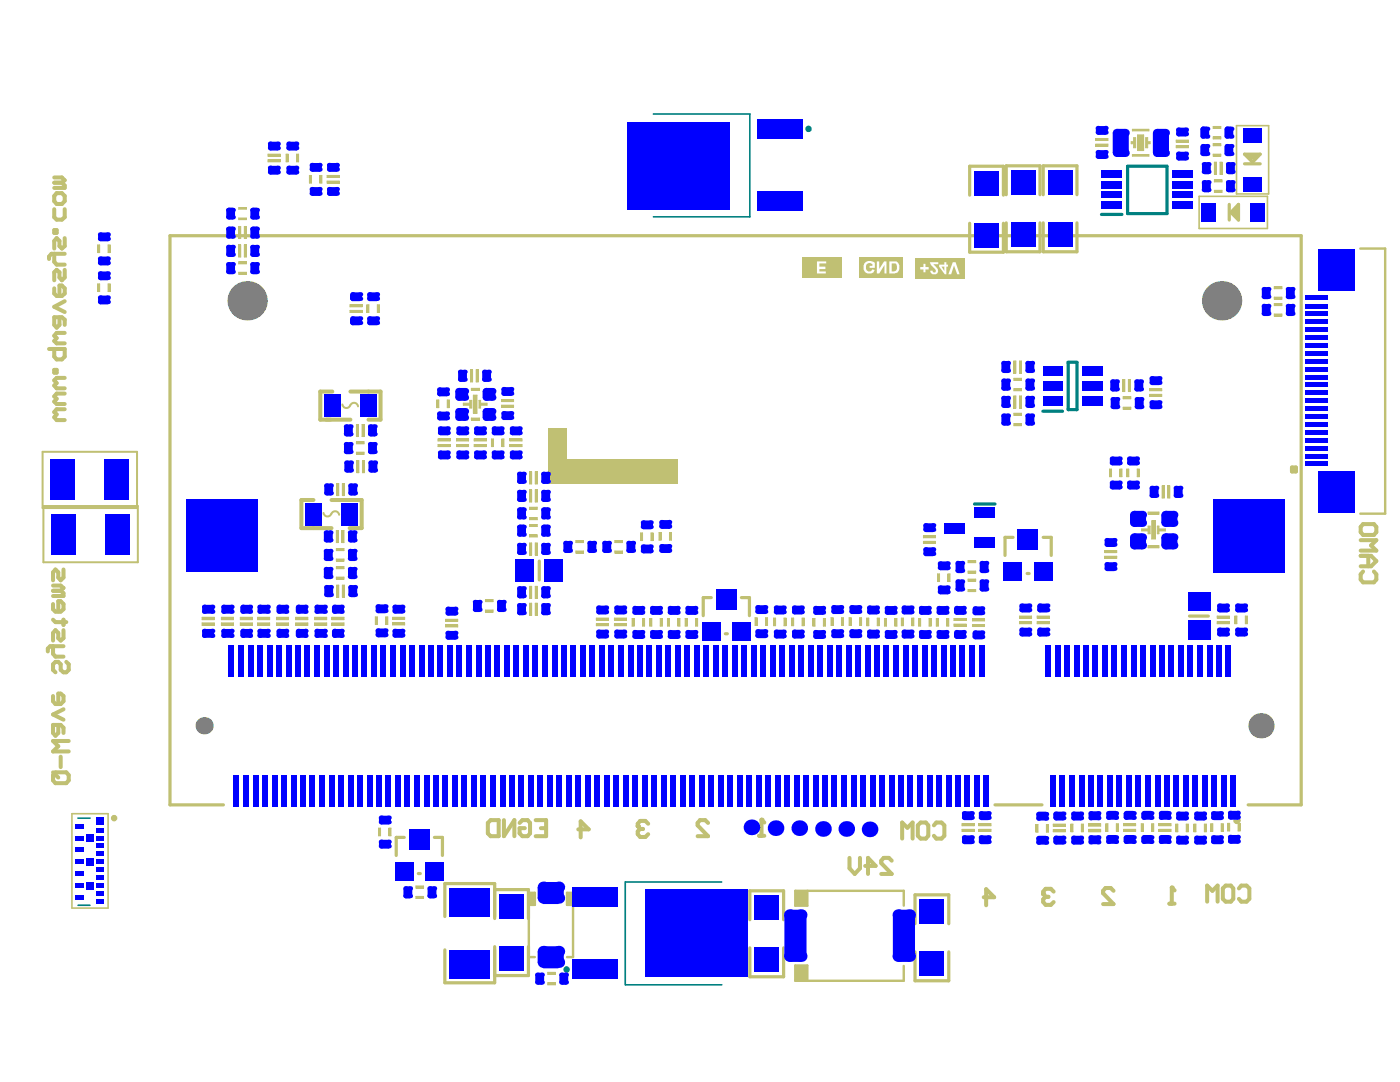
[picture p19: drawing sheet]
<svg xmlns="http://www.w3.org/2000/svg" width="279mm" height="216mm" viewBox="0 0 279 216" stroke-linecap="round" stroke-linejoin="round" font-family="sans-serif">
<path d="M130.4 22.7h19.2v20.6h-19.2M15.6 163.2h2.4M144 176h-19.2v20.5h19.2M15.6 180.6h2.4" fill="none" stroke="#008080" stroke-width=".32"/>
<g fill="none" stroke="#008080" stroke-width=".64">
<path d="M225 33.2h7.9v9.4h-7.9zM219.8 42.8h4.1M213.2 72.3h1.7v9.4h-1.7zM208.1 82.1h3.9M194.5 100.6h4.1"/>
<circle cx="161.4" cy="25.7" r=".32"/>
<circle cx="113.1" cy="193.5" r=".32"/>
</g>
<g fill="#c0c073">
<path d="M19.5 56.7h.4v1.5h-.4z"/>
<path d="M21.6 56.7h.4v1.5h-.4z"/>
<path d="M21.6 48.9h.4v1.5h-.4z"/>
<path d="M19.5 48.9h.4v1.5h-.4z"/>
<path d="M40.3 123.2h2.4v.5h-2.4z"/>
<path d="M44.2 123.2h2.4v.5h-2.4z"/>
<path d="M47.6 54.3h1.6v.4h-1.6z"/>
</g>
<path d="M47.8 48.9v2.4M49 48.9v2.4" fill="none" stroke="#c0c073" stroke-width=".4"/>
<g fill="#c0c073">
<path d="M47.6 52.2h1.6v.4h-1.6z"/>
<path d="M47.6 41.4h1.6v.3h-1.6z"/>
<path d="M47.6 43.5h1.6v.3h-1.6z"/>
<path d="M51.4 123.2h2.4v.5h-2.4z"/>
</g>
<path d="M53.5 31h2.4M53.5 32.1h2.4" fill="none" stroke="#c0c073" stroke-width=".4"/>
<g fill="#c0c073">
<path d="M59 123.2h2.4v.5h-2.4z"/>
<path d="M61.8 35h.4v1.5h-.4z"/>
<path d="M59.2 30.8h.4v1.5h-.4z"/>
<path d="M57.1 30.8h.4v1.5h-.4z"/>
<path d="M66.2 123.2h2.4v.5h-2.4z"/>
<path d="M67.1 113.1h1.5v.4h-1.5z"/>
<path d="M67.1 115.2h1.5v.4h-1.5z"/>
<path d="M67.1 111.6h1.5v.4h-1.5z"/>
</g>
<path d="M67.3 105.9v2.4M68.4 105.9v2.4" fill="none" stroke="#c0c073" stroke-width=".4"/>
<path d="M67.1 109.5h1.5v.4h-1.5z" fill="#c0c073"/>
<path d="M65.3 35.2h2.4M65.3 36.3h2.4" fill="none" stroke="#c0c073" stroke-width=".4"/>
<g fill="#c0c073">
<path d="M63.8 35h.4v1.5h-.4z"/>
<path d="M71.1 90.2h1.6v.4h-1.6z"/>
<path d="M71.1 88.1h1.6v.4h-1.6z"/>
</g>
<path d="M69.9 62.1h2.4M69.9 61h2.4" fill="none" stroke="#c0c073" stroke-width=".4"/>
<g fill="#c0c073">
<path d="M73.2 60.8h.4v1.5h-.4z"/>
<path d="M75.3 60.8h.4v1.5h-.4z"/>
<path d="M77.6 165.2h.4v1.6h-.4z"/>
</g>
<path d="M78.4 123.4h2.4" fill="none" stroke="#c0c073" stroke-width=".4"/>
<g fill="#c0c073">
<path d="M83 178.9h1.5v.4h-1.5z"/>
<path d="M83 176.8h1.5v.4h-1.5z"/>
<path d="M87.2 79.8h.4v1.5h-.4z"/>
</g>
<path d="M91.1 88.9h2.4M91.1 87.8h2.4M88.9 124.9h2.4M88.9 123.8h2.4" fill="none" stroke="#c0c073" stroke-width=".4"/>
<g fill="#c0c073">
<path d="M92.5 80.5h1.3v-.6h.4v1.5h-.4v-.5h-1.3z"/>
<path d="M89.3 79.8h.4v1.5h-.4z"/>
</g>
<path d="M94.1 73.8v2.4" fill="none" stroke="#c0c073" stroke-width=".4"/>
<g fill="#c0c073">
<path d="M96.9 121.7h1.5v.4h-1.5z"/>
<path d="M96.9 119.6h1.5v.4h-1.5z"/>
<path d="M98.1 87.6h.4v1.5h-.4z"/>
<path d="M100.2 87.6h.4v1.5h-.4z"/>
<path d="M95.6 79.9h.3v.6h1.3v.4h-1.3v.5h-.3z"/>
<path d="M105.5 178.2h1.2v2.4h-1.2z"/>
</g>
<path d="M105.9 108.3v2.5M107 108.3v2.5M105.9 120.4v2.4M107 120.4v2.4" fill="none" stroke="#c0c073" stroke-width=".4"/>
<g fill="#c0c073">
<path d="M105.7 106.7h1.5v.4h-1.5z"/>
<path d="M105.7 103.3h1.5v.4h-1.5z"/>
<path d="M105.7 101.2h1.5v.4h-1.5z"/>
<path d="M105.7 104.7h1.5v.4h-1.5z"/>
</g>
<path d="M101.8 88.9h2.4M101.8 87.8h2.4M105.9 94.2v2.4M107 94.2v2.4" fill="none" stroke="#c0c073" stroke-width=".4"/>
<g fill="#c0c073">
<path d="M109.3 196.1h1.5v.4h-1.5z"/>
<path d="M109.3 194h1.5v.4h-1.5z"/>
<path d="M113.2 178.2h1.2v2.4h-1.2z"/>
<path d="M114.9 109.9h1.5v.4h-1.5z"/>
<path d="M114.9 107.9h1.5v.4h-1.5z"/>
</g>
<path d="M122.6 124.7h2.4M122.6 123.5h2.4" fill="none" stroke="#c0c073" stroke-width=".4"/>
<g fill="#c0c073">
<path d="M122.7 109.9h1.5v.4h-1.5z"/>
<path d="M122.7 107.9h1.5v.4h-1.5z"/>
<path d="M131.5 106.3h.4v1.5h-.4z"/>
<path d="M129.9 106.3h.4v1.6h-.4z"/>
<path d="M127.8 106.3h.4v1.6h-.4z"/>
<path d="M133.6 106.3h.4v1.5h-.4z"/>
<path d="M189.2 114.5h.4v1.5h-.4z"/>
<path d="M187.1 114.5h.4v1.5h-.4z"/>
</g>
<path d="M194.1 124.8h2.4M194.1 123.7h2.4M192 164.6h2.4M192 165.7h2.4M195.4 164.6h2.4M195.4 165.7h2.4" fill="none" stroke="#c0c073" stroke-width=".4"/>
<g fill="#c0c073">
<path d="M193.2 114h1.5v.4h-1.5z"/>
<path d="M193.2 111.9h1.5v.4h-1.5z"/>
<path d="M193.2 115.6h1.5v.4h-1.5z"/>
<path d="M202.3 82.5h1.6v.4h-1.6z"/>
<path d="M202.3 84.5h1.6v.4h-1.6z"/>
<path d="M202.3 77.6h1.6v.4h-1.6z"/>
<path d="M202.3 75.5h1.6v.4h-1.6z"/>
<path d="M206.7 164.5h.5v1.6h-.5z"/>
<path d="M208.8 164.5h.4v1.6h-.4z"/>
</g>
<path d="M207 123.1h2.4" fill="none" stroke="#c0c073" stroke-width=".4"/>
<g fill="#c0c073">
<path d="M213.7 164.4h.4v1.6h-.4z"/>
<path d="M215.8 164.4h.4v1.6h-.4z"/>
<path d="M217.3 164.4h2.4v.4h-2.4z"/>
<path d="M217.3 165.5h2.4v.5h-2.4z"/>
<path d="M220.7 164.4h.4v1.5h-.4z"/>
<path d="M222.8 164.4h.4v1.5h-.4z"/>
</g>
<path d="M220.5 110.1h2.4M220.5 111.2h2.4" fill="none" stroke="#c0c073" stroke-width=".4"/>
<path d="M221.4 93.6h.4v1.5h-.4z" fill="#c0c073"/>
<path d="M218.7 29h2.4M218.7 27.8h2.4M224.2 164.6h2.4M224.2 165.7h2.4" fill="none" stroke="#c0c073" stroke-width=".4"/>
<g fill="#c0c073">
<path d="M227.8 164.4h.4v1.5h-.4z"/>
<path d="M227 93.6h.4v1.5h-.4z"/>
<path d="M224.9 93.6h.4v1.5h-.4z"/>
<path d="M223.5 93.6h.4v1.5h-.4z"/>
<path d="M224.2 81.3h1.5v.4h-1.5z"/>
</g>
<path d="M224.3 75.7v2.4M225.4 75.7v2.4M231.3 164.6h2.4M231.3 165.7h2.4" fill="none" stroke="#c0c073" stroke-width=".4"/>
<path d="M226 31h3.3M226 26h3.3" fill="none" stroke="#c0c073" stroke-width=".32"/>
<g fill="#c0c073">
<path d="M234.7 164.4h.4v1.6h-.4z"/>
<path d="M240.4 164.4h.4v1.6h-.4z"/>
<path d="M238.3 164.4h.4v1.6h-.4z"/>
<path d="M236.7 164.4h.4v1.6h-.4z"/>
<path d="M241.6 164.4h.4v1.5h-.4z"/>
<path d="M247.1 164.3h.4v1.5h-.4z"/>
<path d="M245 164.3h.4v1.5h-.4z"/>
<path d="M243.7 164.4h.4v1.5h-.4z"/>
</g>
<path d="M242.9 123.1h2.4" fill="none" stroke="#c0c073" stroke-width=".4"/>
<g fill="#c0c073">
<path d="M40.3 124.3h2.4v.5h-2.4z"/>
<path d="M44.2 124.3h2.4v.5h-2.4z"/>
</g>
<path d="M47.8 45.2v2.4M49 45.2v2.4" fill="none" stroke="#c0c073" stroke-width=".4"/>
<g fill="#c0c073">
<path d="M51.4 124.3h2.4v.5h-2.4z"/>
<path d="M59 124.3h2.4v.5h-2.4z"/>
<path d="M66.2 124.3h2.4v.5h-2.4z"/>
</g>
<path d="M67.4 96.5v2.4M68.5 96.5v2.4M67.4 116.8v2.4M68.5 116.8v2.4" fill="none" stroke="#c0c073" stroke-width=".4"/>
<path d="M74.9 123.1h.4v1.5h-.4z" fill="#c0c073"/>
<path d="M71.3 84.7v2.4M71.4 91.9v2.4M72.5 84.7v2.4M72.5 91.9v2.4" fill="none" stroke="#c0c073" stroke-width=".4"/>
<path d="M77 123.1h.4v1.5h-.4z" fill="#c0c073"/>
<path d="M105.9 97.8v2.4M107 97.8v2.4M105.9 117v2.4M107 117v2.4M78.4 124.5h2.4" fill="none" stroke="#c0c073" stroke-width=".4"/>
<g fill="#c0c073">
<path d="M126.2 123.4h.4v1.5h-.4z"/>
<path d="M131.8 123.4h.4v1.5h-.4z"/>
<path d="M129.7 123.4h.4v1.5h-.4z"/>
<path d="M128.2 123.4h.4v1.5h-.4z"/>
<path d="M138.8 123.4h.4v1.5h-.4z"/>
<path d="M136.7 123.4h.4v1.5h-.4z"/>
<path d="M135.3 123.4h.4v1.5h-.4z"/>
<path d="M150.7 123.3h.4v1.5h-.4z"/>
<path d="M154.4 123.3h.4v1.6h-.4z"/>
<path d="M156.5 123.3h.4v1.6h-.4z"/>
<path d="M158 123.3h.4v1.6h-.4z"/>
<path d="M160.1 123.3h.4v1.6h-.4z"/>
<path d="M162.2 123.4h.4v1.5h-.4z"/>
<path d="M164.3 123.4h.4v1.5h-.4z"/>
<path d="M165.8 123.3h.4v1.5h-.4z"/>
<path d="M167.9 123.3h.4v1.5h-.4z"/>
<path d="M169.5 123.3h.4v1.5h-.4z"/>
<path d="M171.5 123.3h.4v1.5h-.4z"/>
<path d="M173 123.3h.4v1.6h-.4z"/>
<path d="M175.1 123.3h.4v1.6h-.4z"/>
<path d="M176.5 123.4h.4v1.5h-.4z"/>
<path d="M183.3 123.4h.4v1.5h-.4z"/>
<path d="M179.9 123.3h.4v1.6h-.4z"/>
<path d="M182 123.3h.4v1.6h-.4z"/>
<path d="M178.6 123.4h.4v1.5h-.4z"/>
<path d="M186.9 123.4h.4v1.5h-.4z"/>
<path d="M188.9 123.4h.4v1.5h-.4z"/>
<path d="M185.4 123.4h.4v1.5h-.4z"/>
<path d="M193.2 117.6h1.5v.4h-1.5z"/>
</g>
<path d="M202.5 72v2.4M202.5 79v2.4M203.7 72v2.4M203.7 79v2.4M207 124.3h2.4" fill="none" stroke="#c0c073" stroke-width=".4"/>
<g fill="#c0c073">
<path d="M227.8 105.5h1.3v-.5h.4v1.5h-.4v-.6h-1.3z"/>
<path d="M224.2 79.2h1.5v.4h-1.5z"/>
<path d="M226.2 27.5h.4v2h-.4v-.8h-.4v-.4h.4z"/>
<path d="M228.6 27.5h.4v.8h.5v.4h-.5v.8h-.4z"/>
<path d="M227 26.9h1.2v3.1h-1.2z"/>
</g>
<path d="M232.1 97v2.4M233.3 97v2.4" fill="none" stroke="#c0c073" stroke-width=".4"/>
<g fill="#c0c073">
<path d="M231 105h.3v.5h1.3v.4h-1.3v.6h-.3z"/>
<path d="M229.8 103.9h.8v3.6h-.8z"/>
<path d="M248.5 122.9h.4v1.6h-.4z"/>
<path d="M246.4 122.9h.4v1.6h-.4z"/>
</g>
<path d="M243.7 32.4v2.4M242.9 124.3h2.4" fill="none" stroke="#c0c073" stroke-width=".4"/>
<g fill="#c0c073">
<path d="M48 123.2h2.4v.5h-2.4z"/>
<path d="M75.5 165.2h.4v1.6h-.4z"/>
<path d="M62.8 123.2h2.4v.5h-2.4z"/>
<path d="M55.2 123.2h2.4v.5h-2.4z"/>
</g>
<path d="M87.4 88.9h2.4M87.4 87.8h2.4M94.6 88.9h2.4M94.6 87.8h2.4" fill="none" stroke="#c0c073" stroke-width=".4"/>
<path d="M94.1 83.4h1.6v.4h-1.6z" fill="#c0c073"/>
<path d="M100.1 79.9h2.4M100.1 81.1h2.4" fill="none" stroke="#c0c073" stroke-width=".4"/>
<path d="M94.1 77.5h1.6v.4h-1.6z" fill="#c0c073"/>
<path d="M95.2 73.8v2.4M184.3 107.1h2.4M184.3 108.2h2.4M119 124.7h2.4M119 123.5h2.4M190.4 124.7h2.4M190.4 123.6h2.4M203.5 123.1h2.4M210.2 164.6h2.4M210.2 165.8h2.4" fill="none" stroke="#c0c073" stroke-width=".4"/>
<path d="M229.8 164.4h.4v1.5h-.4z" fill="#c0c073"/>
<path d="M229.4 77.8h2.5M229.4 78.9h2.5M229.1 109.1h2.2M229.1 102.4h2.2" fill="none" stroke="#c0c073" stroke-width=".4"/>
<g fill="#c0c073">
<path d="M254.3 62.7h1.5v.4h-1.5z"/>
<path d="M254.3 60.6h1.5v.4h-1.5z"/>
<path d="M254.3 59.3h1.5v.4h-1.5z"/>
<path d="M254.3 57.2h1.5v.4h-1.5z"/>
<path d="M242.4 35.9h1.5v.4h-1.5z"/>
<path d="M242.4 38h1.5v.4h-1.5z"/>
</g>
<path d="M234.7 29.3h2.4" fill="none" stroke="#c0c073" stroke-width=".4"/>
<g fill="#c0c073">
<path d="M242.1 28.7h1.5v.4h-1.5z"/>
<path d="M242.1 30.8h1.5v.4h-1.5z"/>
<path d="M242.1 25.2h1.5v.4h-1.5z"/>
<path d="M242.1 27.3h1.5v.4h-1.5z"/>
<path d="M48 124.3h2.4v.5h-2.4z"/>
<path d="M62.8 124.3h2.4v.5h-2.4z"/>
<path d="M55.2 124.3h2.4v.5h-2.4z"/>
<path d="M94.5 78.9h.7v3.6h-.7z"/>
<path d="M152.8 123.3h.4v1.5h-.4z"/>
<path d="M133.2 123.4h.4v1.5h-.4z"/>
</g>
<path d="M234.7 28.2h2.4M242.6 32.4v2.4M8.5 90.2h18.8v11.2h-18.8zM8.7 101h18.8v11.2h-18.8zM203.5 124.3h2.4" fill="none" stroke="#c0c073" stroke-width=".4"/>
<g fill="none" stroke="#c0c073" stroke-width=".2">
<path d="M53.5 30.8h2.4v.4h-2.4zM53.5 31.9h2.4v.4h-2.4zM57.1 30.8h.4v1.5h-.4zM59.2 30.8h.4v1.5h-.4zM61.8 35h.4v1.5h-.4zM63.8 35h.4v1.5h-.4zM65.3 36.1h2.4v.4h-2.4zM65.3 35h2.4v.4h-2.4zM218.7 27.6h2.4v.4h-2.4zM218.7 28.8h2.4v.4h-2.4zM226 30.8h3.3v.4h-3.3zM226 25.8h3.3v.3h-3.3z"/>
<path d="M226.2 27.5h.4v2h-.4v-.8h-.4v-.4h.4zM227 26.9h1.2v3.1h-1.2zM228.6 27.5h.4v.8h.5v.4h-.5v.8h-.4zM234.7 29.1h2.4v.4h-2.4zM234.7 28h2.4v.4h-2.4zM242.1 30.8h1.5v.4h-1.5zM242.1 28.7h1.5v.4h-1.5zM242.1 25.2h1.5v.4h-1.5zM242.1 27.3h1.5v.4h-1.5zM242.4 32.4h.4v2.4h-.4zM242.4 35.9h1.5v.4h-1.5zM242.4 38h1.5v.4h-1.5z"/>
<path d="M243.5 32.4h.4v2.4h-.4zM19.5 56.7h.4v1.5h-.4zM19.5 48.9h.4v1.5h-.4zM21.6 56.7h.4v1.5h-.4zM21.6 48.9h.4v1.5h-.4zM47.6 48.9h.4v2.4h-.4zM47.6 54.3h1.6v.4h-1.6zM47.6 41.4h1.6v.3h-1.6zM47.6 43.5h1.6v.3h-1.6zM47.6 52.2h1.6v.4h-1.6zM47.6 45.2h.4v2.4h-.4zM48.8 48.9h.4v2.4h-.4z"/>
<path d="M48.8 45.2h.4v2.4h-.4zM254.3 57.2h1.5v.4h-1.5zM254.3 59.3h1.5v.4h-1.5zM69.9 61.9h2.4v.4h-2.4zM69.9 60.8h2.4v.4h-2.4zM73.2 60.8h.4v1.5h-.4zM75.3 60.8h.4v1.5h-.4zM87.2 79.8h.4v1.5h-.4zM89.3 79.8h.4v1.5h-.4zM93.9 73.8h.4v2.4h-.4zM94.1 77.5h1.6v.4h-1.6zM94.5 78.9h.7v3.6h-.7z"/>
<path d="M95 73.8h.4v2.4h-.4zM95.6 79.9h.3v.6h1.3v.4h-1.3v.5h-.3zM100.1 79.7h2.4v.4h-2.4zM202.3 79h.4v2.4h-.4zM202.3 75.5h1.6v.4h-1.6zM202.3 77.6h1.6v.4h-1.6zM202.3 72h.4v2.4h-.4zM203.5 79h.4v2.4h-.4zM203.5 72h.4v2.4h-.4zM224.1 75.7h.4v2.4h-.4zM224.2 79.2h1.5v.4h-1.5zM225.2 75.7h.4v2.4h-.4z"/>
<path d="M229.4 77.6h2.5v.4h-2.5zM229.4 78.7h2.5v.4h-2.5zM254.3 60.6h1.5v.4h-1.5zM254.3 62.7h1.5v.4h-1.5zM67.2 96.5h.4v2.4h-.4zM68.3 96.5h.4v2.4h-.4zM71.1 84.7h.4v2.4h-.4zM71.1 88.1h1.6v.4h-1.6zM71.1 90.2h1.6v.4h-1.6zM71.2 91.9h.4v2.4h-.4zM72.3 84.7h.4v2.4h-.4zM72.3 91.9h.4v2.4h-.4z"/>
<path d="M87.4 87.6h2.4v.4h-2.4zM87.4 88.7h2.4v.4h-2.4zM91.1 88.7h2.4v.4h-2.4zM91.1 87.6h2.4v.4h-2.4zM92.5 80.5h1.3v-.6h.4v1.5h-.4v-.5h-1.3zM94.1 83.4h1.6v.4h-1.6zM94.6 87.6h2.4v.4h-2.4zM94.6 88.7h2.4v.4h-2.4zM98.1 87.6h.4v1.5h-.4zM100.1 80.9h2.4v.4h-2.4zM100.2 87.6h.4v1.5h-.4zM101.8 88.7h2.4v.4h-2.4z"/>
<path d="M101.8 87.6h2.4v.4h-2.4zM105.7 94.2h.4v2.4h-.4zM105.7 97.8h.4v2.4h-.4zM106.8 94.2h.4v2.4h-.4zM106.8 97.8h.4v2.4h-.4zM202.3 82.5h1.6v.4h-1.6zM202.3 84.5h1.6v.4h-1.6zM221.4 93.6h.4v1.5h-.4zM223.5 93.6h.4v1.5h-.4zM224.2 81.3h1.5v.4h-1.5zM224.9 93.6h.4v1.5h-.4zM227 93.6h.4v1.5h-.4z"/>
<path d="M231.9 97h.4v2.4h-.4zM233.1 97h.4v2.4h-.4zM67.1 109.5h1.5v.4h-1.5zM67.1 111.6h1.5v.4h-1.5zM67.1 113.1h1.5v.4h-1.5zM67.1 115.2h1.5v.4h-1.5zM67.1 105.9h.4v2.4h-.4zM67.2 116.8h.4v2.4h-.4zM68.2 105.9h.4v2.4h-.4zM68.3 116.8h.4v2.4h-.4zM96.9 119.6h1.5v.4h-1.5zM105.7 101.2h1.5v.4h-1.5z"/>
<path d="M105.7 103.3h1.5v.4h-1.5zM105.7 104.7h1.5v.4h-1.5zM105.7 106.7h1.5v.4h-1.5zM105.7 108.3h.4v2.5h-.4zM105.7 117h.4v2.4h-.4zM106.8 108.3h.4v2.5h-.4zM106.8 117h.4v2.4h-.4zM114.9 107.9h1.5v.4h-1.5zM114.9 109.9h1.5v.4h-1.5zM122.7 107.9h1.5v.4h-1.5zM122.7 109.9h1.5v.4h-1.5zM127.8 106.3h.4v1.6h-.4z"/>
<path d="M129.9 106.3h.4v1.6h-.4zM131.5 106.3h.4v1.5h-.4zM133.6 106.3h.4v1.5h-.4zM184.3 106.9h2.4v.4h-2.4zM184.3 108h2.4v.4h-2.4zM187.1 114.5h.4v1.5h-.4zM189.2 114.5h.4v1.5h-.4zM193.2 115.6h1.5v.4h-1.5zM193.2 117.6h1.5v.4h-1.5zM193.2 111.9h1.5v.4h-1.5zM193.2 114h1.5v.4h-1.5zM220.5 109.9h2.4v.4h-2.4z"/>
<path d="M220.5 111h2.4v.4h-2.4zM227.8 105.5h1.3v-.5h.4v1.5h-.4v-.6h-1.3zM229.1 102.2h2.2v.4h-2.2zM229.1 108.9h2.2v.4h-2.2zM229.8 103.9h.8v3.6h-.8zM231 105h.3v.5h1.3v.4h-1.3v.6h-.3zM40.3 124.3h2.4v.5h-2.4zM40.3 123.2h2.4v.5h-2.4zM44.2 124.3h2.4v.5h-2.4zM44.2 123.2h2.4v.5h-2.4zM48 124.3h2.4v.5h-2.4zM48 123.2h2.4v.5h-2.4z"/>
<path d="M51.4 124.3h2.4v.5h-2.4zM51.4 123.2h2.4v.5h-2.4zM55.2 124.3h2.4v.5h-2.4zM55.2 123.2h2.4v.5h-2.4zM59 124.3h2.4v.5h-2.4zM59 123.2h2.4v.5h-2.4zM62.8 124.3h2.4v.5h-2.4zM62.8 123.2h2.4v.5h-2.4zM66.2 124.3h2.4v.5h-2.4zM66.2 123.2h2.4v.5h-2.4zM74.9 123.1h.4v1.5h-.4zM77 123.1h.4v1.5h-.4z"/>
<path d="M78.4 124.3h2.4v.4h-2.4zM78.4 123.2h2.4v.4h-2.4zM88.9 124.7h2.4v.4h-2.4zM88.9 123.6h2.4v.4h-2.4zM96.9 121.7h1.5v.4h-1.5zM105.7 120.4h.4v2.4h-.4zM106.8 120.4h.4v2.4h-.4zM119 123.3h2.4v.4h-2.4zM119 124.5h2.4v.4h-2.4zM122.6 123.3h2.4v.4h-2.4zM122.6 124.5h2.4v.4h-2.4zM126.2 123.4h.4v1.5h-.4z"/>
<path d="M128.2 123.4h.4v1.5h-.4zM129.7 123.4h.4v1.5h-.4zM131.8 123.4h.4v1.5h-.4zM133.2 123.4h.4v1.5h-.4zM135.3 123.4h.4v1.5h-.4zM136.7 123.4h.4v1.5h-.4zM138.8 123.4h.4v1.5h-.4zM150.7 123.3h.4v1.5h-.4zM152.8 123.3h.4v1.5h-.4zM154.4 123.3h.4v1.6h-.4zM156.5 123.3h.4v1.6h-.4zM158 123.3h.4v1.6h-.4z"/>
<path d="M160.1 123.3h.4v1.6h-.4zM162.2 123.4h.4v1.5h-.4zM164.3 123.4h.4v1.5h-.4zM165.8 123.3h.4v1.5h-.4zM167.9 123.3h.4v1.5h-.4zM169.5 123.3h.4v1.5h-.4zM171.5 123.3h.4v1.5h-.4zM173 123.3h.4v1.6h-.4zM175.1 123.3h.4v1.6h-.4zM176.5 123.4h.4v1.5h-.4zM178.6 123.4h.4v1.5h-.4zM179.9 123.3h.4v1.6h-.4z"/>
<path d="M182 123.3h.4v1.6h-.4zM183.3 123.4h.4v1.5h-.4zM185.4 123.4h.4v1.5h-.4zM186.9 123.4h.4v1.5h-.4zM188.9 123.4h.4v1.5h-.4zM190.4 124.5h2.4v.4h-2.4zM190.4 123.4h2.4v.4h-2.4zM194.1 124.6h2.4v.4h-2.4zM194.1 123.5h2.4v.4h-2.4zM203.5 124.1h2.4v.4h-2.4zM203.5 122.9h2.4v.4h-2.4zM207 124.1h2.4v.4h-2.4z"/>
<path d="M207 122.9h2.4v.4h-2.4zM242.9 124.1h2.4v.4h-2.4zM242.9 122.9h2.4v.4h-2.4zM246.4 122.9h.4v1.6h-.4zM248.5 122.9h.4v1.6h-.4zM75.5 165.2h.4v1.6h-.4zM77.6 165.2h.4v1.6h-.4zM83 176.8h1.5v.4h-1.5zM83 178.9h1.5v.4h-1.5zM192 164.4h2.4v.4h-2.4zM192 165.5h2.4v.4h-2.4zM195.4 164.4h2.4v.4h-2.4z"/>
<path d="M195.4 165.5h2.4v.4h-2.4zM206.7 164.5h.5v1.6h-.5zM208.8 164.5h.4v1.6h-.4zM210.2 164.4h2.4v.4h-2.4zM210.2 165.6h2.4v.4h-2.4zM213.7 164.4h.4v1.6h-.4zM215.8 164.4h.4v1.6h-.4zM217.3 164.4h2.4v.4h-2.4zM217.3 165.5h2.4v.5h-2.4zM220.7 164.4h.4v1.5h-.4zM222.8 164.4h.4v1.5h-.4zM224.2 164.4h2.4v.4h-2.4z"/>
<path d="M224.2 165.5h2.4v.4h-2.4zM227.8 164.4h.4v1.5h-.4zM229.8 164.4h.4v1.5h-.4zM231.3 164.4h2.4v.4h-2.4zM231.3 165.5h2.4v.4h-2.4zM234.7 164.4h.4v1.6h-.4zM236.7 164.4h.4v1.6h-.4zM238.3 164.4h.4v1.6h-.4zM240.4 164.4h.4v1.6h-.4zM241.6 164.4h.4v1.5h-.4zM243.7 164.4h.4v1.5h-.4zM245 164.3h.4v1.5h-.4z"/>
<path d="M247.1 164.3h.4v1.5h-.4zM109.3 196.1h1.5v.4h-1.5zM109.3 194h1.5v.4h-1.5z"/>
</g>
<path d="M66.3 78.1h-2.4v5.6h6M69.9 78.1h6v5.6h-2.4M62.6 99.8h-2.5v5.6h6.1M66.2 99.8h6v5.6h-2.4" fill="none" stroke="#c0c073" stroke-width=".8"/>
<g fill="none" stroke="#c0c073" stroke-width=".64">
<path d="M193.5 38.9v-5.7h6.8v5.7M200.8 38.9v-5.8h6.8v5.8M208.2 38.9v-5.8h6.7v5.8M248.4 30.8h3.1l-1.5 1.6zM248.4 32.7h3.1M249 31.1h1.9M249.5 31.6h1M193.5 44.5v5.8h6.8v-5.8M200.8 44.5v5.7h6.8v-5.7M208.2 44.5v5.7h6.7v-5.7M245.3 40.8v3.1M246.4 41.9v1"/>
<path d="M246.8 41.4v1.9M247.2 40.8v3.1l-1.6-1.5zM107.6 112v3.7M142 119.2h-1.7v3.7M148 119.2h1.6v3.7M202.2 107.2h-1.6v3.6M205 114.4h.4M208.2 107.2h1.6v3.6M144.8 126.5h.4M237.4 122.9h3.8M44.6 160.6h-10.7v-113.6h225.8v113.6h-10.6M80.7 167.1h-1.6v3.6"/>
<path d="M83.5 174.3h.4M86.7 167.1h1.6v3.6M98.7 177.5h6.8v5.8M198.6 160.6h9.4M88.8 182.9v-6.6h9.9v7M98.7 188.9v7.2h-9.9v-6.6M105.5 188.9v5.8h-6.8M149.6 183.5v-5.7h6.8v5.7M149.6 189.1v5.8h6.8v-5.8M182.6 184.3v-5.7h6.7v5.7M182.6 189.9v5.8h6.7v-5.8"/>
</g>
<path d="M271.5 49.6h4.9v52.9h-4.9M161.1 177.8v2.9h-2.4v-2.9h21.7v2.9M105.5 180.6h1.2v-2.4h-1.2v12.8h1.2M114.4 180.6h-1.2v-2.4h1.2v12.8h-1.2M180.4 192.7v3h-21.7v-3h2.4v3" fill="none" stroke="#c0c073" stroke-width=".48"/>
<path d="M239.3 39.2h13.6v6.4h-13.6zM246.8 25.1h6.4v13.6h-6.4zM14.4 162.4h7.2v18.8h-7.2z" fill="none" stroke="#c0c073" stroke-width=".32"/>
<g fill="#c0c073">
<path d="M109.4 85.6h3.7v11h-3.7z" fill-rule="evenodd"/>
<path d="M158.7 177.8h2.4v2.9h-2.4z" fill-rule="evenodd"/>
<path d="M158.7 192.7h2.4v3h-2.4z" fill-rule="evenodd"/>
<path d="M112.3 91.7h22.9v4.9h-22.9z" fill-rule="evenodd"/>
</g>
<path d="M115.4 165.5h2.1l-1.6-1.6v3.2M222.2 177.8l-.5-.6h-1.1l-.5 .6v.4l2.1 2.2h-2.1M233.9 177.1v3.2M233.4 180.3h1" fill="none" stroke="#c0c073" stroke-width=".8"/>
<circle cx="233.9" cy="177.1" r=".4" fill="#c0c073"/>
<path d="M257.8 93.3h.8v.8h-.8zM129.4 164.4l-.6-.6h-1l-.5 .6v.4M233.9 177.1l.5 .6" fill="none" stroke="#c0c073" stroke-width=".8"/>
<circle cx="127.3" cy="164.8" r=".4" fill="#c0c073"/>
<g fill="none" stroke="#c0c073" stroke-width=".8">
<path d="M127.3 164.8l.5 .6M127.8 165.4h.5M127.8 165.4l-.5 .5v.6l.5 .5h1l.6-.5M141.3 164.2l-.6-.6h-1l-.5 .6v.5l2.1 2.2h-2.1M151.5 166.8h1M152 163.6v3.2M169.5 171.2v2.1l1.1 1.1 1-1.1v-2.1M172.7 172.8h2.1l-1.6-1.6v3.2M178 171.7l-.6-.5h-1l-.5 .5v.5l2.1 2.2h-2.1M196.3 179h2.1l-1.6-1.6v3.2M240.9 179.9v-3.2l1.1 1.1 1-1.1v3.2M244 177.3l.6-.6h1l.5 .6v2.1l-.5 .5h-1l-.6-.5z"/>
<path d="M247.2 177.3l.5-.6h1.1l.5 .6v2.1l-.5 .5h-1.1l-.5-.5"/>
</g>
<circle cx="152" cy="163.6" r=".4" fill="#c0c073"/>
<path d="M152 163.6l.5 .5" fill="none" stroke="#c0c073" stroke-width=".8"/>
<path d="M160 51.4h7.9v4h-7.9z" fill-rule="evenodd" fill="#c0c073"/>
<path d="M163 52.2h1.9v.4h-1.4v.6h1.2v.5h-1.2v.5h1.3v.4h-1.8z" fill="#fff"/>
<path d="M182.7 51.5h9.9v4.1h-9.9z" fill-rule="evenodd" fill="#c0c073"/>
<g fill="#fff">
<path d="M183.7 53.3h.6v-.7h.4v.7h.6v.5h-.6v.5h-.4v-.5h-.6z"/>
<path d="M185.6 52.3h1.7v.4h-1l.3 .4a.92 .92 0 0 1 .2 1.6 .85 .85 0 0 1-1.1-.7h.4a.32 .32 0 0 0 .5 .3 .32 .32 0 0 0 0-.5l-.7-.8z"/>
<path d="M190.1 52.3h.6l.8 2.4h-.5l-.6-1.7-.6 1.7h-.5z"/>
<path d="M187.4 52.8v.4l1.1 1.5h.4v-1.5h.3v-.4h-.3v-.5h-.4v.5zM187.9 53.2h.6v.9z"/>
</g>
<g fill="none" stroke="#c0c073" stroke-width=".8">
<path d="M10.8 36.5h1.6M10.8 35.4h1.6l.5 .6-.5 .5M11.3 38.5h1.1l.5 .6v1l-.5 .6h-1.1l-.5-.6v-1zM12.4 36.5l.5 .5v.5h-2.1M10.8 45.9h.5v.6h-.5zM10.8 41.7v1.6l.5 .5h1.1l.5-.5v-1.6M10.8 50.6v1.6l.5 .6h1.6M10.8 57.5v1.1l.5 .5h1.1l.5-.5v-1.1l-.5-.5h-.5v2.1M12.9 47.5v1.6l-.5 .5-.5-.5v-1l-.6-.6-.5 .6v1.5M12.9 53.8v1.6l-.5 .5-.5-.5v-1.1l-.6-.5-.5 .5v1.6M12.9 50.6h-2.6l-.5 .6v.5M9.8 69.6h3.1v1.6l-.5 .5h-1.1l-.5-.5v-1.6"/>
<path d="M10.8 73.8h.5v.6h-.5zM11.9 63.3v1.5l-.6 .6-.5-.6v-1.5h1.6l.5 .5v1M12.9 78.5h-1.6l-.5 .6 .5 .5-.5 .5 .5 .5h1.6M12.9 75.4h-1.6l-.5 .5 .5 .5-.5 .5 .5 .6h1.6M12.9 66.4h-1.6l-.5 .6 .5 .5-.5 .5 .5 .5h1.6M12.9 60.1l-2.1 1.1 2.1 1.1M12.9 81.7h-1.6l-.5 .5 .5 .5-.5 .6 .5 .5h1.6M10.6 117.9h1.5M10.6 116.8h1.5l.6 .5-.6 .6M12.1 117.9l.6 .5v.5h-2.1M12.7 113.6v1.6l-.6 .6-.5-.6v-1l-.5-.6-.5 .6v1.6M271.5 110.9h2.1l1.1 1.1-1.1 1h-2.1"/>
<path d="M271.5 107.8h3.2l-1.1 1 1.1 1.1h-3.2M272 114l-.5 .6v1l.5 .6h2.2l.5-.6v-1l-.5-.6M272 104.6h2.2l.5 .5v1.1l-.5 .5h-2.2l-.5-.5v-1.1zM273.1 110.9v2.1M10.6 120.5v1.1l.5 .5h1l.6-.5v-1.1l-.6-.5h-.5v2.1M10.6 128.9v1.6l.5 .5h1.6M10.6 138.9v1l.5 .6h1l.6-.6v-1l-.6-.5h-.5v2.1M10.6 123.7l.5 .4h2.1M12.7 125.7v1.6l-.6 .5-.5-.5v-1l-.5-.6-.5 .6v1.5M12.7 123.7v1M12.7 128.9h-2.7l-.5 .5v.6M13.2 132.1l.5 .4v1.2l-.5 .5h-.5l-.6-.5v-1.2l-.5-.4h-.5l-.5 .4v1.2l.5 .5"/>
<path d="M10.6 154.1l1 1.1M11.1 154.1h2.1l.5 .6v1l-.5 .6h-2.1l-.5-.6v-1zM11.6 144.7v1.6l-.5 .5-.5-.5v-1.6h1.5l.6 .5v1.1M12.1 151v2.1M12.7 141.5l-2.1 1.1 2.1 1M13.7 147.9h-3.1l1 1-1 1h3.1M97.4 164.2l.5-.6h1.6v3.3h-1.6l-.5-.6zM100.6 163.6v3.3l2.1-3.3v3.3M103.7 164.2l.6-.6h1l.5 .6v2.1l-.5 .6h-1l-.6-.6v-1.1h1M106.9 163.6h2.1v3.3h-2.1M107.9 165.2h1.1M210.3 177.9l-.6-.5h-1l-.5 .5v.5"/>
</g>
<circle cx="208.2" cy="178.4" r=".4" fill="#c0c073"/>
<path d="M180 167.3v-3.2l1.1 1.1 1-1.1v3.2M183.2 164.7l.5-.6h1.1l.5 .6v2.1l-.5 .5h-1.1l-.5-.5zM186.4 164.7l.5-.6h1l.6 .6v2.1l-.6 .5h-1l-.5-.5M208.2 178.4l.5 .6M208.7 179h.5M208.7 179l-.5 .4v.6l.5 .6h1l.6-.6" fill="none" stroke="#c0c073" stroke-width=".8"/>
<path d="M171.5 51.4h8.8v4h-8.8z" fill-rule="evenodd" fill="#c0c073"/>
<g fill="#fff">
<path d="M172.5 52.6a1.46 1.46 0 0 1 2.1-.1v.9h-1.1v-.4h.6v-.3a.83 .83 0 0 0-1.1 0 .83 .83 0 0 0-.1 1.1 .61 .61 0 0 0 .6 .4 .61 .61 0 0 0 .5-.4h.5a1.06 1.06 0 0 1-1.7 .6h-.1a1.54 1.54 0 0 1-.2-1.8z"/>
<path d="M175 52.2h.5v1.5l.9-1.5h.5v2.4h-.4v-1.7l-1 1.7h-.5z"/>
<path d="M177.5 52.2v2.4h1a1.19 1.19 0 0 0 .8-2l-.4-.4zM178 52.6h.4a.7 .7 0 0 1 .6 1l-.2 .4-.3 .2h-.5z"/>
</g>
<path d="M68.3 80.7a.8 .8 0 0 0 .7 .7 .8 .8 0 0 0 .9-.5M69.9 80.9a.8 .8 0 0 1 .8-.5 .8 .8 0 0 1 .8 .7M64.6 102.3a.88 .88 0 0 0 .9 .8 .88 .88 0 0 0 .8-.8 .8 .8 0 0 1 .8-.2 .8 .8 0 0 1 .6 .6" fill="none" stroke="#c0c073" stroke-width=".4"/>
<g fill="none" stroke="#c0c073" stroke-width=".64">
<circle cx="22.8" cy="163.2" r=".32"/>
<circle cx="246.8" cy="163.7" r=".4"/>
</g>
<g fill="#808080">
<circle cx="40.7" cy="144.8" r="1.72"/>
<circle cx="243.8" cy="60" r="3.9"/>
<circle cx="251.7" cy="144.8" r="2.53"/>
<circle cx="49.3" cy="60" r="3.9"/>
</g>
<g fill="#00f">
<path d="M15.1 176.2h1.6v1h-1.6z" fill-rule="evenodd"/>
<path d="M15.1 178.6h1.6v.9h-1.6z" fill-rule="evenodd"/>
<path d="M15.1 171.5h1.6v1h-1.6z" fill-rule="evenodd"/>
<path d="M15.1 173.8h1.6v1h-1.6z" fill-rule="evenodd"/>
<path d="M15.1 164.4h1.6v.9h-1.6z" fill-rule="evenodd"/>
<path d="M15.1 166.9h1.6v.8h-1.6z" fill-rule="evenodd"/>
<path d="M19.2 179.4h1.5v.9h-1.5z" fill-rule="evenodd"/>
<path d="M19.2 177.8h1.5v.9h-1.5z" fill-rule="evenodd"/>
<path d="M19.2 176.2h1.5v1h-1.5z" fill-rule="evenodd"/>
<path d="M19.2 173h1.5v1h-1.5z" fill-rule="evenodd"/>
<path d="M19.2 171.5h1.5v1h-1.5z" fill-rule="evenodd"/>
<path d="M19.2 169.9h1.5v1h-1.5z" fill-rule="evenodd"/>
<path d="M19.2 166.9h1.5v.8h-1.5z" fill-rule="evenodd"/>
<path d="M19.2 165.2h1.5v.9h-1.5z" fill-rule="evenodd"/>
<path d="M19.6 51.7l.4-.5h1.6l.4 .5v.9l-.4 .4h-1.6l-.4-.4z" fill-rule="evenodd"/>
<path d="M40.3 125.9l.4-.4h1.6l.4 .4v1l-.4 .4h-1.6l-.4-.4z" fill-rule="evenodd"/>
<path d="M40.3 121.1l.4-.4h1.6l.4 .4v1l-.4 .4h-1.6l-.4-.4z" fill-rule="evenodd"/>
<path d="M44.2 125.9l.4-.4h1.6l.4 .4v1l-.4 .4h-1.6l-.4-.4z" fill-rule="evenodd"/>
<path d="M44.2 121.1l.4-.4h1.6l.4 .4v1l-.4 .4h-1.6l-.4-.4z" fill-rule="evenodd"/>
<path d="M45.2 49.3l.4-.4h.9l.4 .4v1.5l-.4 .5h-.9l-.4-.5z" fill-rule="evenodd"/>
<path d="M45.2 41.8l.4-.4h.8l.5 .4v1.5l-.5 .5h-.8l-.4-.5z" fill-rule="evenodd"/>
<path d="M51.4 125.9l.4-.4h1.6l.4 .4v1l-.4 .4h-1.6l-.4-.4z" fill-rule="evenodd"/>
<path d="M51.4 121.1l.4-.4h1.6l.4 .4v1l-.4 .4h-1.6l-.4-.4z" fill-rule="evenodd"/>
<path d="M59 125.9l.5-.4h1.5l.4 .4v1l-.4 .4h-1.5l-.5-.4z" fill-rule="evenodd"/>
<path d="M59 121.1l.5-.4h1.5l.4 .4v1l-.4 .4h-1.5l-.5-.4z" fill-rule="evenodd"/>
<path d="M66.2 125.9l.5-.4h1.5l.4 .4v1l-.4 .4h-1.5l-.5-.4z" fill-rule="evenodd"/>
<path d="M66.2 121.1l.5-.4h1.5l.4 .4v1l-.4 .4h-1.5l-.5-.4z" fill-rule="evenodd"/>
<path d="M64.6 113.6l.5-.4h.9l.4 .4v1.5l-.4 .5h-.9l-.5-.5z" fill-rule="evenodd"/>
<path d="M64.6 106.3l.5-.4h.9l.4 .4v1.5l-.4 .5h-.9l-.5-.5z" fill-rule="evenodd"/>
<path d="M65.3 37.7l.4-.4h1.5l.5 .4v.9l-.5 .5h-1.5l-.4-.5z" fill-rule="evenodd"/>
<path d="M65.3 32.9l.4-.4h1.5l.5 .4v.9l-.5 .5h-1.5l-.4-.5z" fill-rule="evenodd"/>
<path d="M73.9 88.2h.8l.5 .5v1.5l-.5 .4h-.8l-.4-.4v-1.5z" fill-rule="evenodd"/>
<path d="M70.3 63.1h1.5l.5 .5v.9l-.5 .4h-1.5l-.4-.4v-.9z" fill-rule="evenodd"/>
<path d="M78.4 125.9l.4-.4h1.5l.5 .4v.9l-.5 .5h-1.5l-.4-.5z" fill-rule="evenodd"/>
<path d="M78.4 121.1l.4-.4h1.5l.5 .4v.9l-.5 .5h-1.5l-.4-.5z" fill-rule="evenodd"/>
<path d="M85.7 176.9h.9l.5 .5v1.5l-.5 .4h-.9l-.4-.4v-1.5z" fill-rule="evenodd"/>
<path d="M91.1 90.4l.5-.5h1.5l.4 .5v.9l-.4 .4h-1.5l-.5-.4z" fill-rule="evenodd"/>
<path d="M90.9 82.1l.6-.7h1.3l.6 .7v1.2l-.6 .7h-1.3l-.6-.7z" fill-rule="evenodd"/>
<path d="M91.8 73.8h.9l.5 .5v1.5l-.5 .4h-.9l-.4-.4v-1.5z" fill-rule="evenodd"/>
<path d="M99.6 119.7h.9l.5 .5v1.5l-.5 .4h-.9l-.4-.4v-1.5z" fill-rule="evenodd"/>
<path d="M98.2 90.3l.4-.4h1.5l.5 .4v.9l-.5 .5h-1.5l-.4-.5z" fill-rule="evenodd"/>
<path d="M96.3 82.1l.7-.7h1.2l.7 .7v1.2l-.7 .7h-1.2l-.7-.7z" fill-rule="evenodd"/>
<path d="M96.6 73.8h.9l.5 .5v1.5l-.5 .4h-.9l-.4-.4v-1.5z" fill-rule="evenodd"/>
<path d="M103.6 120.4h.9l.5 .4v1.6l-.5 .4h-.9l-.4-.4v-1.6z" fill-rule="evenodd"/>
<path d="M103.6 108.3h.9l.5 .5v1.5l-.5 .5h-.9l-.4-.5v-1.5z" fill-rule="evenodd"/>
<path d="M103.2 101.7l.5-.5h.9l.4 .5v1.5l-.4 .4h-.9l-.5-.4z" fill-rule="evenodd"/>
<path d="M103.6 94.2h.9l.5 .4v1.6l-.5 .4h-.9l-.4-.4v-1.6z" fill-rule="evenodd"/>
<path d="M117.7 107.9h.8l.5 .5v1.5l-.5 .4h-.8l-.5-.4v-1.5z" fill-rule="evenodd"/>
<path d="M122.6 126.1l.4-.4h1.5l.5 .4v.8l-.5 .5h-1.5l-.4-.5z" fill-rule="evenodd"/>
<path d="M122.6 121.2l.4-.4h1.5l.5 .4v.9l-.5 .5h-1.5l-.4-.5z" fill-rule="evenodd"/>
<path d="M125.4 107.9h.9l.5 .5v1.5l-.5 .4h-.9l-.4-.4v-1.5z" fill-rule="evenodd"/>
<path d="M129.8 126.2l.4-.5h1.6l.4 .5v.9l-.4 .4h-1.6l-.4-.4z" fill-rule="evenodd"/>
<path d="M129.8 121.4l.4-.5h1.6l.4 .5v.9l-.4 .4h-1.6l-.4-.4z" fill-rule="evenodd"/>
<path d="M127.9 109.1l.5-.4h1.5l.4 .4v.9l-.4 .4h-1.5l-.5-.4z" fill-rule="evenodd"/>
<path d="M136.8 126.2l.5-.5h1.5l.4 .5v.9l-.4 .4h-1.5l-.5-.4z" fill-rule="evenodd"/>
<path d="M136.8 121.4l.5-.5h1.5l.4 .5v.9l-.4 .4h-1.5l-.5-.4z" fill-rule="evenodd"/>
<path d="M154.5 126.1l.4-.4h1.5l.5 .4v.8l-.5 .5h-1.5l-.4-.5z" fill-rule="evenodd"/>
<path d="M154.5 121.2l.4-.4h1.5l.5 .4v.9l-.5 .5h-1.5l-.4-.5z" fill-rule="evenodd"/>
<path d="M162.3 126.1l.4-.4h1.5l.5 .4v.9l-.5 .5h-1.5l-.4-.5z" fill-rule="evenodd"/>
<path d="M162.3 121.3l.4-.4h1.5l.5 .4v.9l-.5 .5h-1.5l-.4-.5z" fill-rule="evenodd"/>
<path d="M173.1 126.1l.4-.4h1.5l.5 .4v.8l-.5 .5h-1.5l-.4-.5z" fill-rule="evenodd"/>
<path d="M173.1 121.2l.4-.4h1.5l.5 .4v.9l-.5 .5h-1.5l-.4-.5z" fill-rule="evenodd"/>
<path d="M180 126.1l.4-.4h1.5l.5 .4v.8l-.5 .5h-1.5l-.4-.5z" fill-rule="evenodd"/>
<path d="M180 121.2l.4-.4h1.5l.5 .4v.9l-.5 .5h-1.5l-.4-.5z" fill-rule="evenodd"/>
<path d="M186.9 126.1l.4-.4h1.6l.4 .4v.9l-.4 .5h-1.6l-.4-.5z" fill-rule="evenodd"/>
<path d="M186.9 121.3l.4-.4h1.6l.4 .4v.9l-.4 .5h-1.6l-.4-.5z" fill-rule="evenodd"/>
<path d="M187.2 112.5l.5-.5h1.5l.4 .5v.9l-.4 .4h-1.5l-.5-.4z" fill-rule="evenodd"/>
<path d="M192 167.1l.4-.4h1.5l.5 .4v.9l-.5 .5h-1.5l-.4-.5z" fill-rule="evenodd"/>
<path d="M194.1 126.3l.5-.5h1.4l.5 .5v.9l-.5 .4h-1.4l-.5-.4z" fill-rule="evenodd"/>
<path d="M194.1 121.5l.5-.5h1.4l.5 .5v.9l-.5 .4h-1.4l-.5-.4z" fill-rule="evenodd"/>
<path d="M195.9 112h.9l.5 .4v1.6l-.5 .4h-.9l-.4-.4v-1.6z" fill-rule="evenodd"/>
<path d="M199.9 82.9l.4-.4h.9l.4 .4v1.6l-.4 .4h-.9l-.4-.4z" fill-rule="evenodd"/>
<path d="M200.3 75.6h.8l.5 .4v1.6l-.5 .4h-.8l-.4-.4v-1.6z" fill-rule="evenodd"/>
<path d="M207.2 166.8h1.6l.4 .5v.8l-.4 .4h-1.6l-.4-.4v-.8z" fill-rule="evenodd"/>
<path d="M207.4 125.3h1.5l.5 .4v.9l-.5 .4h-1.5l-.4-.4v-.9z" fill-rule="evenodd"/>
<path d="M207.4 120.4h1.5l.5 .5v.9l-.5 .4h-1.5l-.4-.4v-.9z" fill-rule="evenodd"/>
<path d="M206.3 112.3h3.7v3.6h-3.7z" fill-rule="evenodd"/>
<path d="M204.7 82.9l.4-.4h.9l.4 .4v1.6l-.4 .4h-.9l-.4-.4z" fill-rule="evenodd"/>
<path d="M205.1 75.6h.8l.5 .4v1.6l-.5 .4h-.8l-.4-.4v-1.6z" fill-rule="evenodd"/>
<path d="M213.8 167.2l.4-.4h1.5l.5 .4v.9l-.5 .4h-1.5l-.4-.4z" fill-rule="evenodd"/>
<path d="M220.5 112.6l.4-.4h1.5l.5 .4v.9l-.5 .5h-1.5l-.4-.5z" fill-rule="evenodd"/>
<path d="M220.5 107.8l.4-.4h1.5l.5 .4v.9l-.5 .4h-1.5l-.4-.4z" fill-rule="evenodd"/>
<path d="M218.7 30.4l.4-.4h1.5l.5 .4v.8l-.5 .5h-1.5l-.4-.5z" fill-rule="evenodd"/>
<path d="M218.7 25.6l.4-.4h1.5l.5 .4v.8l-.5 .5h-1.5l-.4-.5z" fill-rule="evenodd"/>
<path d="M224.2 167.1l.5-.5h1.5l.4 .5v.9l-.4 .4h-1.5l-.5-.4z" fill-rule="evenodd"/>
<path d="M225.5 107.2l.8-.8h1.6l.8 .8v1.6l-.8 .8h-1.6l-.8-.8z" fill-rule="evenodd"/>
<path d="M225 96.4l.4-.5h1.6l.4 .5v.9l-.4 .4h-1.6l-.4-.4z" fill-rule="evenodd"/>
<path d="M226.8 75.7h.9l.5 .5v1.5l-.5 .4h-.9l-.4-.4v-1.5z" fill-rule="evenodd"/>
<path d="M231.7 166.6h1.5l.5 .5v.9l-.5 .4h-1.5l-.4-.4v-.9z" fill-rule="evenodd"/>
<path d="M231.8 107.2l.8-.8h1.6l.8 .8v1.6l-.8 .8h-1.6l-.8-.8z" fill-rule="evenodd"/>
<path d="M238.3 167.3l.5-.5h1.6l.4 .5v.8l-.4 .4h-1.6l-.5-.4z" fill-rule="evenodd"/>
<path d="M239.9 36.4l.5-.4h.8l.4 .4v1.5l-.4 .5h-.8l-.5-.5z" fill-rule="evenodd"/>
<path d="M239.6 29.2l.4-.4h.9l.4 .4v1.6l-.4 .4h-.9l-.4-.4z" fill-rule="evenodd"/>
<path d="M240 25.2h.8l.5 .5v1.5l-.5 .4h-.8l-.4-.4v-1.5z" fill-rule="evenodd"/>
<path d="M245.1 167.1l.5-.5h1.5l.4 .5v.9l-.4 .4h-1.5l-.5-.4z" fill-rule="evenodd"/>
<path d="M244.7 36.4l.5-.4h.8l.4 .4v1.5l-.4 .5h-.8l-.5-.5z" fill-rule="evenodd"/>
<path d="M244.4 29.2l.4-.4h.9l.4 .4v1.6l-.4 .4h-.9l-.4-.4z" fill-rule="evenodd"/>
<path d="M244.8 25.2h.8l.5 .5v1.5l-.5 .4h-.8l-.4-.4v-1.5z" fill-rule="evenodd"/>
<path d="M252.2 60.7h.9l.5 .4v1.6l-.5 .4h-.9l-.4-.4v-1.6z" fill-rule="evenodd"/>
<path d="M252.2 57.3h.9l.5 .5v1.5l-.5 .4h-.9l-.4-.4v-1.5z" fill-rule="evenodd"/>
<path d="M257 60.7h.9l.5 .4v1.6l-.5 .4h-.9l-.4-.4v-1.6z" fill-rule="evenodd"/>
<path d="M257 57.3h.9l.5 .5v1.5l-.5 .4h-.9l-.4-.4v-1.5z" fill-rule="evenodd"/>
<path d="M15.1 169.1h1.6v1h-1.6z" fill-rule="evenodd"/>
<path d="M19.2 174.6h1.5v1h-1.5z" fill-rule="evenodd"/>
<path d="M19.2 168.3h1.5v1h-1.5z" fill-rule="evenodd"/>
<path d="M19.2 163.1h1.5v1.4h-1.5z" fill-rule="evenodd"/>
<path d="M19.6 46.9l.4-.5h1.6l.4 .5v.9l-.4 .4h-1.6l-.4-.4z" fill-rule="evenodd"/>
<path d="M19.6 59.4l.4-.4h1.5l.5 .4v.9l-.5 .4h-1.5l-.4-.4z" fill-rule="evenodd"/>
<path d="M19.6 54.6l.4-.4h1.5l.5 .4v.8l-.5 .5h-1.5l-.4-.5z" fill-rule="evenodd"/>
<path d="M46.7 154.7h1v6.3h-1z" fill-rule="evenodd"/>
<path d="M48.6 154.7h1v6.2h-1z" fill-rule="evenodd"/>
<path d="M45.6 128.8h1.2v6.3h-1.2z" fill-rule="evenodd"/>
<path d="M47.6 128.8h1.1v6.2h-1.1z" fill-rule="evenodd"/>
<path d="M45.2 45.7l.4-.5h.9l.4 .5v1.5l-.4 .4h-.9l-.4-.4z" fill-rule="evenodd"/>
<path d="M45.2 52.7l.4-.4h.9l.4 .4v1.5l-.4 .5h-.9l-.4-.5z" fill-rule="evenodd"/>
<path d="M52.4 154.7h1v6.3h-1z" fill-rule="evenodd"/>
<path d="M54.3 154.6h1v6.3h-1z" fill-rule="evenodd"/>
<path d="M51.3 128.8h1.1v6.3h-1.1z" fill-rule="evenodd"/>
<path d="M53.3 128.8h1.1v6.2h-1.1z" fill-rule="evenodd"/>
<path d="M55.2 128.7h1.1v6.3h-1.1z" fill-rule="evenodd"/>
<path d="M53.5 28.7l.4-.4h1.5l.5 .4v.9l-.5 .4h-1.5l-.4-.4z" fill-rule="evenodd"/>
<path d="M53.5 33.5l.4-.4h1.5l.5 .4v.9l-.5 .5h-1.5l-.4-.5z" fill-rule="evenodd"/>
<path d="M58.1 154.7h1v6.2h-1z" fill-rule="evenodd"/>
<path d="M60 154.6h1v6.3h-1z" fill-rule="evenodd"/>
<path d="M57 128.8h1.1v6.3h-1.1z" fill-rule="evenodd"/>
<path d="M58.9 128.7h1.2v6.3h-1.2z" fill-rule="evenodd"/>
<path d="M60.8 128.8h1.1v6.3h-1.1z" fill-rule="evenodd"/>
<path d="M57.2 28.8l.5-.5h1.5l.4 .5v.8l-.4 .4h-1.5l-.5-.4z" fill-rule="evenodd"/>
<path d="M57.2 33.6l.5-.5h1.5l.4 .5v.9l-.4 .4h-1.5l-.5-.4z" fill-rule="evenodd"/>
<path d="M63.8 154.7h1v6.2h-1z" fill-rule="evenodd"/>
<path d="M65.7 154.6h1v6.3h-1z" fill-rule="evenodd"/>
<path d="M67.5 154.7h1.1v6.3h-1.1z" fill-rule="evenodd"/>
<path d="M64.6 128.7h1.2v6.3h-1.2z" fill-rule="evenodd"/>
<path d="M66.5 128.8h1.1v6.3h-1.1z" fill-rule="evenodd"/>
<path d="M64.7 117.2l.5-.4h.9l.4 .4v1.5l-.4 .5h-.9l-.5-.5z" fill-rule="evenodd"/>
<path d="M64.7 96.9l.5-.4h.9l.4 .4v1.5l-.4 .5h-.9l-.5-.5z" fill-rule="evenodd"/>
<path d="M64.6 109.9l.5-.4h.9l.4 .4v1.6l-.4 .5h-.9l-.5-.5z" fill-rule="evenodd"/>
<path d="M64.7 78.7h3.2v4.4h-3.2z" fill-rule="evenodd"/>
<path d="M71.3 154.7h1v6.3h-1z" fill-rule="evenodd"/>
<path d="M73.2 154.7h1.1v6.2h-1.1z" fill-rule="evenodd"/>
<path d="M70.3 128.7h1.2v6.3h-1.2z" fill-rule="evenodd"/>
<path d="M72.2 128.8h1.1v6.3h-1.1z" fill-rule="evenodd"/>
<path d="M74.1 128.7h1.1v6.3h-1.1z" fill-rule="evenodd"/>
<path d="M73.5 85.1l.4-.4h.9l.4 .4v1.5l-.4 .5h-.9l-.4-.5z" fill-rule="evenodd"/>
<path d="M73.5 92.3l.5-.4h.9l.4 .4v1.5l-.4 .5h-.9l-.5-.5z" fill-rule="evenodd"/>
<path d="M71.9 78.7h3.2v4.4h-3.2z" fill-rule="evenodd"/>
<path d="M70.3 58.3h1.5l.5 .5v.9l-.5 .4h-1.5l-.4-.4v-.9z" fill-rule="evenodd"/>
<path d="M80.8 154.7h1v6.3h-1z" fill-rule="evenodd"/>
<path d="M78.9 154.7h1.1v6.2h-1.1z" fill-rule="evenodd"/>
<path d="M77 154.7h1v6.3h-1z" fill-rule="evenodd"/>
<path d="M77.9 128.8h1.1v6.2h-1.1z" fill-rule="evenodd"/>
<path d="M79.8 128.7h1.1v6.3h-1.1z" fill-rule="evenodd"/>
<path d="M84.6 154.6h1.1v6.3h-1.1z" fill-rule="evenodd"/>
<path d="M82.7 154.7h1v6.2h-1z" fill-rule="evenodd"/>
<path d="M86.5 154.7h1v6.3h-1z" fill-rule="evenodd"/>
<path d="M83.6 128.8h1.1v6.2h-1.1z" fill-rule="evenodd"/>
<path d="M85.5 128.7h1.1v6.3h-1.1z" fill-rule="evenodd"/>
<path d="M92.1 154.7h1.1v6.3h-1.1z" fill-rule="evenodd"/>
<path d="M90.3 154.6h1v6.3h-1z" fill-rule="evenodd"/>
<path d="M89.3 128.7h1.1v6.3h-1.1z" fill-rule="evenodd"/>
<path d="M91.1 128.8h1.1v6.3h-1.1z" fill-rule="evenodd"/>
<path d="M93 128.8h1.2v6.2h-1.2z" fill-rule="evenodd"/>
<path d="M90.9 78.1l.6-.7h1.3l.6 .7v1.2l-.6 .7h-1.3l-.6-.7z" fill-rule="evenodd"/>
<path d="M91.1 85.6l.5-.5h1.5l.4 .5v.9l-.4 .4h-1.5l-.5-.4z" fill-rule="evenodd"/>
<path d="M97.8 154.7h1.1v6.2h-1.1z" fill-rule="evenodd"/>
<path d="M99.8 154.6h1v6.3h-1z" fill-rule="evenodd"/>
<path d="M95.9 154.7h1.1v6.3h-1.1z" fill-rule="evenodd"/>
<path d="M96.8 128.8h1.1v6.3h-1.1z" fill-rule="evenodd"/>
<path d="M98.7 128.8h1.1v6.2h-1.1z" fill-rule="evenodd"/>
<path d="M96.3 78.1l.7-.7h1.2l.7 .7v1.2l-.7 .7h-1.2l-.7-.7z" fill-rule="evenodd"/>
<path d="M98.2 85.5l.4-.4h1.5l.5 .4v.9l-.5 .5h-1.5l-.4-.5z" fill-rule="evenodd"/>
<path d="M103.5 154.7h1.1v6.2h-1.1z" fill-rule="evenodd"/>
<path d="M105.5 154.6h1v6.3h-1z" fill-rule="evenodd"/>
<path d="M102.5 128.8h1.1v6.3h-1.1z" fill-rule="evenodd"/>
<path d="M104.4 128.7h1.1v6.3h-1.1z" fill-rule="evenodd"/>
<path d="M106.3 128.8h1.1v6.3h-1.1z" fill-rule="evenodd"/>
<path d="M103.6 97.8h.9l.5 .4v1.6l-.5 .4h-.9l-.4-.4v-1.6z" fill-rule="evenodd"/>
<path d="M102.8 111.6h3.8v4.4h-3.8z" fill-rule="evenodd"/>
<path d="M103.6 117h.9l.5 .5v1.5l-.5 .4h-.9l-.4-.4v-1.5z" fill-rule="evenodd"/>
<path d="M103.2 105.1l.5-.4h.9l.4 .4v1.6l-.4 .4h-.9l-.5-.4z" fill-rule="evenodd"/>
<path d="M111.6 194.5l.5-.4h.9l.4 .4v1.5l-.4 .5h-.9l-.5-.5z" fill-rule="evenodd"/>
<path d="M109.2 154.6h1.1v6.3h-1.1z" fill-rule="evenodd"/>
<path d="M111.1 154.7h1v6.3h-1z" fill-rule="evenodd"/>
<path d="M113 154.7h1v6.2h-1z" fill-rule="evenodd"/>
<path d="M110.1 128.7h1.1v6.3h-1.1z" fill-rule="evenodd"/>
<path d="M112 128.8h1.1v6.3h-1.1z" fill-rule="evenodd"/>
<path d="M108.5 111.6h3.8v4.4h-3.8z" fill-rule="evenodd"/>
<path d="M116.8 154.7h1v6.3h-1z" fill-rule="evenodd"/>
<path d="M118.7 154.7h1v6.2h-1z" fill-rule="evenodd"/>
<path d="M114.9 154.6h1.1v6.3h-1.1z" fill-rule="evenodd"/>
<path d="M115.8 128.7h1.1v6.3h-1.1z" fill-rule="evenodd"/>
<path d="M117.7 128.8h1.1v6.2h-1.1z" fill-rule="evenodd"/>
<path d="M122.5 154.7h1v6.3h-1z" fill-rule="evenodd"/>
<path d="M124.4 154.6h1v6.3h-1z" fill-rule="evenodd"/>
<path d="M121.4 128.8h1.1v6.3h-1.1z" fill-rule="evenodd"/>
<path d="M123.3 128.8h1.2v6.2h-1.2z" fill-rule="evenodd"/>
<path d="M125.3 128.7h1.1v6.3h-1.1z" fill-rule="evenodd"/>
<path d="M128.2 154.7h1v6.2h-1z" fill-rule="evenodd"/>
<path d="M130.1 154.6h1v6.3h-1z" fill-rule="evenodd"/>
<path d="M131.9 154.7h1.1v6.3h-1.1z" fill-rule="evenodd"/>
<path d="M129 128.7h1.2v6.3h-1.2z" fill-rule="evenodd"/>
<path d="M130.9 128.8h1.1v6.3h-1.1z" fill-rule="evenodd"/>
<path d="M127.9 104.3l.5-.4h1.5l.4 .4v.9l-.4 .4h-1.5l-.5-.4z" fill-rule="evenodd"/>
<path d="M135.8 154.6h1v6.3h-1z" fill-rule="evenodd"/>
<path d="M137.6 154.7h1.1v6.3h-1.1z" fill-rule="evenodd"/>
<path d="M134.7 128.7h1.2v6.3h-1.2z" fill-rule="evenodd"/>
<path d="M136.6 128.8h1.1v6.3h-1.1z" fill-rule="evenodd"/>
<path d="M138.5 128.8h1.1v6.2h-1.1z" fill-rule="evenodd"/>
<path d="M141.4 154.7h1v6.3h-1z" fill-rule="evenodd"/>
<path d="M143.3 154.7h1.1v6.2h-1.1z" fill-rule="evenodd"/>
<path d="M140.4 128.7h1.1v6.3h-1.1z" fill-rule="evenodd"/>
<path d="M142.3 128.8h1.1v6.3h-1.1z" fill-rule="evenodd"/>
<path d="M144.2 128.7h1.1v6.3h-1.1z" fill-rule="evenodd"/>
<path d="M147.1 154.7h1v6.3h-1z" fill-rule="evenodd"/>
<path d="M149 154.7h1.1v6.2h-1.1z" fill-rule="evenodd"/>
<path d="M150.9 154.6h1.1v6.3h-1.1z" fill-rule="evenodd"/>
<path d="M148 128.8h1.1v6.2h-1.1z" fill-rule="evenodd"/>
<path d="M149.9 128.7h1.1v6.3h-1.1z" fill-rule="evenodd"/>
<path d="M154.7 154.6h1v6.3h-1z" fill-rule="evenodd"/>
<path d="M156.5 154.7h1.1v6.3h-1.1z" fill-rule="evenodd"/>
<path d="M153.7 128.8h1.1v6.2h-1.1z" fill-rule="evenodd"/>
<path d="M155.6 128.7h1.1v6.3h-1.1z" fill-rule="evenodd"/>
<path d="M157.4 128.8h1.2v6.3h-1.2z" fill-rule="evenodd"/>
<path d="M160.4 154.6h1v6.3h-1z" fill-rule="evenodd"/>
<path d="M162.2 154.7h1.1v6.3h-1.1z" fill-rule="evenodd"/>
<path d="M164.2 154.6h1v6.3h-1z" fill-rule="evenodd"/>
<path d="M161.2 128.8h1.1v6.3h-1.1z" fill-rule="evenodd"/>
<path d="M163.1 128.8h1.1v6.2h-1.1z" fill-rule="evenodd"/>
<path d="M167.9 154.7h1.1v6.2h-1.1z" fill-rule="evenodd"/>
<path d="M169.9 154.6h1v6.3h-1z" fill-rule="evenodd"/>
<path d="M166.9 128.8h1.1v6.3h-1.1z" fill-rule="evenodd"/>
<path d="M168.8 128.8h1.1v6.2h-1.1z" fill-rule="evenodd"/>
<path d="M173.6 154.7h1.1v6.2h-1.1z" fill-rule="evenodd"/>
<path d="M175.6 154.6h1v6.3h-1z" fill-rule="evenodd"/>
<path d="M172.6 128.8h1.1v6.3h-1.1z" fill-rule="evenodd"/>
<path d="M174.5 128.7h1.1v6.3h-1.1z" fill-rule="evenodd"/>
<path d="M176.4 128.8h1.1v6.3h-1.1z" fill-rule="evenodd"/>
<path d="M179.3 154.6h1.1v6.3h-1.1z" fill-rule="evenodd"/>
<path d="M181.2 154.7h1v6.3h-1z" fill-rule="evenodd"/>
<path d="M183.1 154.7h1v6.2h-1z" fill-rule="evenodd"/>
<path d="M180.2 128.7h1.1v6.3h-1.1z" fill-rule="evenodd"/>
<path d="M182 128.8h1.2v6.3h-1.2z" fill-rule="evenodd"/>
<path d="M186.9 154.7h1v6.3h-1z" fill-rule="evenodd"/>
<path d="M188.8 154.7h1v6.2h-1z" fill-rule="evenodd"/>
<path d="M185.9 128.7h1.1v6.3h-1.1z" fill-rule="evenodd"/>
<path d="M187.7 128.8h1.2v6.3h-1.2z" fill-rule="evenodd"/>
<path d="M189.7 128.7h1.1v6.3h-1.1z" fill-rule="evenodd"/>
<path d="M187.2 117.3l.5-.5h1.5l.4 .5v.9l-.4 .4h-1.5l-.5-.4z" fill-rule="evenodd"/>
<path d="M192.6 154.7h1v6.3h-1z" fill-rule="evenodd"/>
<path d="M194.5 154.6h1v6.3h-1z" fill-rule="evenodd"/>
<path d="M196.3 154.7h1.1v6.3h-1.1z" fill-rule="evenodd"/>
<path d="M192 162.3l.4-.4h1.5l.5 .4v.9l-.5 .4h-1.5l-.4-.4z" fill-rule="evenodd"/>
<path d="M193.4 128.8h1.2v6.2h-1.2z" fill-rule="evenodd"/>
<path d="M195.4 128.7h1.1v6.3h-1.1z" fill-rule="evenodd"/>
<path d="M195.9 115.6h.9l.5 .5v1.5l-.5 .4h-.9l-.4-.4v-1.5z" fill-rule="evenodd"/>
<path d="M199.9 79.4l.4-.4h.9l.4 .4v1.5l-.4 .5h-.9l-.4-.5z" fill-rule="evenodd"/>
<path d="M199.9 72.4l.4-.4h.9l.4 .4v1.6l-.4 .4h-.9l-.4-.4z" fill-rule="evenodd"/>
<path d="M207.2 162h1.6l.4 .4v.9l-.4 .4h-1.6l-.4-.4v-.9z" fill-rule="evenodd"/>
<path d="M208.6 128.8h1.1v6.2h-1.1z" fill-rule="evenodd"/>
<path d="M204.7 79.4l.4-.4h.9l.4 .4v1.5l-.4 .5h-.9l-.4-.5z" fill-rule="evenodd"/>
<path d="M204.7 72.4l.4-.4h.9l.4 .4v1.6l-.4 .4h-.9l-.4-.4z" fill-rule="evenodd"/>
<path d="M211.5 154.7h1v6.3h-1z" fill-rule="evenodd"/>
<path d="M213.4 154.7h1v6.2h-1z" fill-rule="evenodd"/>
<path d="M215.3 154.6h1.1v6.3h-1.1z" fill-rule="evenodd"/>
<path d="M213.8 162.4l.4-.4h1.5l.5 .4v.8l-.5 .5h-1.5l-.4-.5z" fill-rule="evenodd"/>
<path d="M212.4 128.8h1.1v6.3h-1.1z" fill-rule="evenodd"/>
<path d="M214.3 128.7h1.1v6.3h-1.1z" fill-rule="evenodd"/>
<path d="M219.1 154.7h1v6.2h-1z" fill-rule="evenodd"/>
<path d="M221 154.6h1.1v6.3h-1.1z" fill-rule="evenodd"/>
<path d="M218.1 128.8h1.1v6.2h-1.1z" fill-rule="evenodd"/>
<path d="M220 128.7h1.1v6.3h-1.1z" fill-rule="evenodd"/>
<path d="M221.8 128.8h1.1v6.3h-1.1z" fill-rule="evenodd"/>
<path d="M224.8 154.6h1v6.3h-1z" fill-rule="evenodd"/>
<path d="M226.6 154.7h1.1v6.3h-1.1z" fill-rule="evenodd"/>
<path d="M224.2 162.3l.5-.5h1.5l.4 .5v.9l-.4 .4h-1.5l-.5-.4z" fill-rule="evenodd"/>
<path d="M223.8 128.8h1.1v6.2h-1.1z" fill-rule="evenodd"/>
<path d="M225.7 128.7h1.1v6.3h-1.1z" fill-rule="evenodd"/>
<path d="M227.5 128.8h1.1v6.3h-1.1z" fill-rule="evenodd"/>
<path d="M225.5 102.7l.8-.8h1.6l.8 .8v1.6l-.8 .8h-1.6l-.8-.8z" fill-rule="evenodd"/>
<path d="M225 91.6l.4-.5h1.6l.4 .5v.9l-.4 .4h-1.6l-.4-.4z" fill-rule="evenodd"/>
<path d="M226.5 79.7l.5-.4h.8l.4 .4v1.5l-.4 .5h-.8l-.5-.5z" fill-rule="evenodd"/>
<path d="M230.5 154.6h1v6.3h-1z" fill-rule="evenodd"/>
<path d="M232.3 154.7h1.1v6.3h-1.1z" fill-rule="evenodd"/>
<path d="M234.3 154.7h1v6.2h-1z" fill-rule="evenodd"/>
<path d="M231.7 161.8h1.5l.5 .5v.9l-.5 .4h-1.5l-.4-.4v-.9z" fill-rule="evenodd"/>
<path d="M231.3 128.8h1.1v6.3h-1.1z" fill-rule="evenodd"/>
<path d="M233.2 128.8h1.1v6.2h-1.1z" fill-rule="evenodd"/>
<path d="M231.8 102.7l.8-.8h1.6l.8 .8v1.6l-.8 .8h-1.6l-.8-.8z" fill-rule="evenodd"/>
<path d="M238 154.7h1.1v6.2h-1.1z" fill-rule="evenodd"/>
<path d="M240 154.6h1v6.3h-1z" fill-rule="evenodd"/>
<path d="M238.3 162.4l.5-.4h1.6l.4 .4v.9l-.4 .4h-1.6l-.5-.4z" fill-rule="evenodd"/>
<path d="M237 128.8h1.1v6.3h-1.1z" fill-rule="evenodd"/>
<path d="M238.9 128.8h1.1v6.2h-1.1z" fill-rule="evenodd"/>
<path d="M240.8 128.7h1.2v6.3h-1.2z" fill-rule="evenodd"/>
<path d="M237.1 123.8h4.5v3.9h-4.5z" fill-rule="evenodd"/>
<path d="M239.9 32.8l.5-.4h.8l.4 .4v1.5l-.4 .5h-.8l-.5-.5z" fill-rule="evenodd"/>
<path d="M243.7 154.7h1.1v6.2h-1.1z" fill-rule="evenodd"/>
<path d="M245.6 154.6h1.1v6.3h-1.1z" fill-rule="evenodd"/>
<path d="M245.1 162.3l.5-.5h1.5l.4 .5v.9l-.4 .4h-1.5l-.5-.4z" fill-rule="evenodd"/>
<path d="M244.6 128.7h1.1v6.3h-1.1z" fill-rule="evenodd"/>
<path d="M244.7 32.8l.5-.4h.8l.4 .4v1.5l-.4 .5h-.8l-.5-.5z" fill-rule="evenodd"/>
<path d="M237.1 118.1h4.5v3.8h-4.5z" fill-rule="evenodd"/>
<path d="M249.6 40.5h2.8v3.8h-2.8z" fill-rule="evenodd"/>
<path d="M17.2 171.3h1.6v1.5h-1.6z" fill-rule="evenodd"/>
<path d="M17.2 166.5h1.6v1.6h-1.6z" fill-rule="evenodd"/>
<path d="M48 125.9l.4-.4h1.5l.5 .4v1l-.5 .4h-1.5l-.4-.4z" fill-rule="evenodd"/>
<path d="M48 121.1l.4-.4h1.5l.5 .4v1l-.5 .4h-1.5l-.4-.4z" fill-rule="evenodd"/>
<path d="M50 49.3l.4-.4h.9l.4 .4v1.5l-.4 .5h-.9l-.4-.5z" fill-rule="evenodd"/>
<path d="M50 41.8l.4-.4h.8l.5 .4v1.5l-.5 .5h-.8l-.4-.5z" fill-rule="evenodd"/>
<path d="M75 125.8l.4-.4h1.5l.5 .4v.9l-.5 .5h-1.5l-.4-.5z" fill-rule="evenodd"/>
<path d="M62.8 125.9l.4-.4h1.6l.4 .4v1l-.4 .4h-1.6l-.4-.4z" fill-rule="evenodd"/>
<path d="M55.2 125.9l.5-.4h1.4l.5 .4v1l-.5 .4h-1.4l-.5-.4z" fill-rule="evenodd"/>
<path d="M75 121l.4-.4h1.5l.5 .4v.9l-.5 .5h-1.5l-.4-.5z" fill-rule="evenodd"/>
<path d="M62.8 121.1l.4-.4h1.6l.4 .4v1l-.4 .4h-1.6l-.4-.4z" fill-rule="evenodd"/>
<path d="M55.2 121.1l.5-.4h1.4l.5 .4v1l-.5 .4h-1.4l-.5-.4z" fill-rule="evenodd"/>
<path d="M69.5 113.6l.4-.4h.9l.4 .4v1.5l-.4 .5h-.9l-.4-.5z" fill-rule="evenodd"/>
<path d="M69.5 106.3l.4-.4h.9l.4 .4v1.5l-.4 .5h-.9l-.4-.5z" fill-rule="evenodd"/>
<path d="M68.2 100.4h3.2v4.4h-3.2z" fill-rule="evenodd"/>
<path d="M61 100.4h3.2v4.4h-3.2z" fill-rule="evenodd"/>
<path d="M69.1 88.2h.8l.5 .5v1.5l-.5 .4h-.8l-.5-.4v-1.5z" fill-rule="evenodd"/>
<path d="M73.3 63.5l.4-.4h1.5l.5 .4v.9l-.5 .5h-1.5l-.4-.5z" fill-rule="evenodd"/>
<path d="M61.8 37.8l.5-.5h1.5l.4 .5v.9l-.4 .4h-1.5l-.5-.4z" fill-rule="evenodd"/>
<path d="M61.8 33l.5-.5h1.5l.4 .5v.9l-.4 .4h-1.5l-.5-.4z" fill-rule="evenodd"/>
<path d="M80.9 176.9h.9l.5 .5v1.5l-.5 .4h-.9l-.4-.4v-1.5z" fill-rule="evenodd"/>
<path d="M88.9 126.3l.4-.4h1.6l.4 .4v.9l-.4 .5h-1.6l-.4-.5z" fill-rule="evenodd"/>
<path d="M88.9 121.5l.4-.4h1.6l.4 .4v.9l-.4 .5h-1.6l-.4-.5z" fill-rule="evenodd"/>
<path d="M94.8 119.7h.9l.5 .5v1.5l-.5 .4h-.9l-.4-.4v-1.5z" fill-rule="evenodd"/>
<path d="M101.8 90.4l.5-.5h1.5l.4 .5v.9l-.4 .4h-1.5l-.5-.4z" fill-rule="evenodd"/>
<path d="M94.6 90.4l.5-.5h1.5l.4 .5v.9l-.4 .4h-1.5l-.5-.4z" fill-rule="evenodd"/>
<path d="M87.4 90.4l.5-.5h1.5l.4 .5v.9l-.4 .4h-1.5l-.5-.4z" fill-rule="evenodd"/>
<path d="M100.1 82.5l.4-.4h1.5l.5 .4v.8l-.5 .5h-1.5l-.4-.5z" fill-rule="evenodd"/>
<path d="M87.3 82.5l.4-.4h1.5l.5 .4v.9l-.5 .5h-1.5l-.4-.5z" fill-rule="evenodd"/>
<path d="M100.1 77.6l.4-.4h1.5l.5 .4v.9l-.5 .5h-1.5l-.4-.5z" fill-rule="evenodd"/>
<path d="M87.3 77.7l.4-.4h1.5l.5 .4v.9l-.5 .5h-1.5l-.4-.5z" fill-rule="evenodd"/>
<path d="M114.3 177h9v4h-9z" fill-rule="evenodd"/>
<path d="M119 126.1l.4-.4h1.5l.5 .4v.8l-.5 .5h-1.5l-.4-.5z" fill-rule="evenodd"/>
<path d="M126.2 126.2l.5-.5h1.5l.4 .5v.9l-.4 .4h-1.5l-.5-.4z" fill-rule="evenodd"/>
<path d="M119 121.2l.4-.4h1.5l.5 .4v.9l-.5 .5h-1.5l-.4-.5z" fill-rule="evenodd"/>
<path d="M108.4 120.4h.9l.5 .4v1.6l-.5 .4h-.9l-.4-.4v-1.6z" fill-rule="evenodd"/>
<path d="M126.2 121.4l.5-.5h1.5l.4 .5v.9l-.4 .4h-1.5l-.5-.4z" fill-rule="evenodd"/>
<path d="M108.4 108.3h.9l.5 .5v1.5l-.5 .5h-.9l-.4-.5v-1.5z" fill-rule="evenodd"/>
<path d="M120.6 107.9h.9l.5 .5v1.5l-.5 .4h-.9l-.4-.4v-1.5z" fill-rule="evenodd"/>
<path d="M112.8 107.9h.9l.5 .5v1.5l-.5 .4h-.9l-.4-.4v-1.5z" fill-rule="evenodd"/>
<path d="M108 101.7l.5-.5h.9l.4 .5v1.5l-.4 .4h-.9l-.5-.4z" fill-rule="evenodd"/>
<path d="M108.4 94.2h.9l.5 .4v1.6l-.5 .4h-.9l-.4-.4v-1.6z" fill-rule="evenodd"/>
<path d="M150.6 189.1h4.8v4.8h-4.8z" fill-rule="evenodd"/>
<path d="M150.8 126.1l.5-.5h1.5l.4 .5v.8l-.4 .4h-1.5l-.5-.4z" fill-rule="evenodd"/>
<path d="M133.3 126.2l.5-.5h1.5l.4 .5v.9l-.4 .4h-1.5l-.5-.4z" fill-rule="evenodd"/>
<path d="M150.8 121.2l.5-.4h1.5l.4 .4v.9l-.4 .4h-1.5l-.5-.4z" fill-rule="evenodd"/>
<path d="M133.3 121.4l.5-.5h1.5l.4 .5v.9l-.4 .4h-1.5l-.5-.4z" fill-rule="evenodd"/>
<path d="M131.6 109.1l.5-.5h1.5l.4 .5v.8l-.4 .4h-1.5l-.5-.4z" fill-rule="evenodd"/>
<path d="M158.1 126.1l.4-.4h1.5l.5 .4v.8l-.5 .5h-1.5l-.4-.5z" fill-rule="evenodd"/>
<path d="M165.9 126l.4-.4h1.6l.4 .4v.9l-.4 .4h-1.6l-.4-.4z" fill-rule="evenodd"/>
<path d="M169.5 126l.4-.4h1.6l.4 .4v.9l-.4 .4h-1.6l-.4-.4z" fill-rule="evenodd"/>
<path d="M176.6 126.1l.4-.4h1.5l.5 .4v.9l-.5 .5h-1.5l-.4-.5z" fill-rule="evenodd"/>
<path d="M158.1 121.2l.4-.4h1.5l.5 .4v.9l-.5 .5h-1.5l-.4-.5z" fill-rule="evenodd"/>
<path d="M165.9 121.2l.4-.4h1.6l.4 .4v.9l-.4 .4h-1.6l-.4-.4z" fill-rule="evenodd"/>
<path d="M169.5 121.2l.4-.4h1.6l.4 .4v.9l-.4 .4h-1.6l-.4-.4z" fill-rule="evenodd"/>
<path d="M176.6 121.3l.4-.4h1.5l.5 .4v.9l-.5 .5h-1.5l-.4-.5z" fill-rule="evenodd"/>
<path d="M195.4 167.1l.4-.4h1.5l.5 .4v.9l-.5 .5h-1.5l-.4-.5z" fill-rule="evenodd"/>
<path d="M203.5 125.7l.4-.4h1.6l.4 .4v.9l-.4 .4h-1.6l-.4-.4z" fill-rule="evenodd"/>
<path d="M190.4 126.2l.5-.5h1.4l.5 .5v.9l-.5 .4h-1.4l-.5-.4z" fill-rule="evenodd"/>
<path d="M183.4 126.1l.4-.4h1.5l.5 .4v.9l-.5 .5h-1.5l-.4-.5z" fill-rule="evenodd"/>
<path d="M203.5 120.9l.4-.5h1.6l.4 .5v.9l-.4 .4h-1.6l-.4-.4z" fill-rule="evenodd"/>
<path d="M190.4 121.4l.5-.5h1.4l.5 .5v.9l-.5 .4h-1.4l-.5-.4z" fill-rule="evenodd"/>
<path d="M183.4 121.3l.4-.4h1.5l.5 .4v.9l-.5 .5h-1.5l-.4-.5z" fill-rule="evenodd"/>
<path d="M200.3 112.3h3.6v3.6h-3.6z" fill-rule="evenodd"/>
<path d="M191.1 112h.9l.5 .4v1.6l-.5 .4h-.9l-.4-.4v-1.6z" fill-rule="evenodd"/>
<path d="M194.4 107.3h4.1v2.1h-4.1z" fill-rule="evenodd"/>
<path d="M184.3 109.6l.4-.4h1.5l.5 .4v.9l-.5 .5h-1.5l-.4-.5z" fill-rule="evenodd"/>
<path d="M194.4 101.3h4.1v2.1h-4.1z" fill-rule="evenodd"/>
<path d="M217.3 167.1l.4-.4h1.5l.5 .4v1l-.5 .4h-1.5l-.4-.4z" fill-rule="evenodd"/>
<path d="M210.2 167.2l.5-.4h1.5l.4 .4v.9l-.4 .4h-1.5l-.5-.4z" fill-rule="evenodd"/>
<path d="M227.8 167.1l.4-.5h1.6l.4 .5v.9l-.4 .4h-1.6l-.4-.4z" fill-rule="evenodd"/>
<path d="M221.2 166.6h1.5l.5 .5v.9l-.5 .4h-1.5l-.4-.4v-.9z" fill-rule="evenodd"/>
<path d="M221.5 96.4l.5-.5h1.5l.4 .5v.9l-.4 .4h-1.5l-.5-.4z" fill-rule="evenodd"/>
<path d="M229.4 80.3l.4-.4h1.6l.5 .4v.9l-.5 .5h-1.6l-.4-.5z" fill-rule="evenodd"/>
<path d="M229.4 75.5l.4-.4h1.6l.5 .4v.9l-.5 .4h-1.6l-.4-.4z" fill-rule="evenodd"/>
<path d="M208.1 76h3.9v1.9h-3.9z" fill-rule="evenodd"/>
<path d="M216 76h4v1.9h-4z" fill-rule="evenodd"/>
<path d="M222 75.7h.9l.5 .5v1.5l-.5 .4h-.9l-.4-.4v-1.5z" fill-rule="evenodd"/>
<path d="M219.8 36.1h4.1v1.5h-4.1z" fill-rule="evenodd"/>
<path d="M219.8 38.2h4.1v1.4h-4.1z" fill-rule="evenodd"/>
<path d="M234.7 167.3l.5-.5h1.5l.4 .5v.8l-.4 .4h-1.5l-.5-.4z" fill-rule="evenodd"/>
<path d="M241.7 167.2l.5-.5h1.5l.4 .5v.9l-.4 .4h-1.5l-.5-.4z" fill-rule="evenodd"/>
<path d="M246.5 125.7l.4-.4h1.6l.4 .4v.8l-.4 .5h-1.6l-.4-.5z" fill-rule="evenodd"/>
<path d="M242.9 125.7l.5-.4h1.5l.4 .4v.9l-.4 .4h-1.5l-.5-.4z" fill-rule="evenodd"/>
<path d="M246.5 120.8l.4-.4h1.6l.4 .4v.9l-.4 .5h-1.6l-.4-.5z" fill-rule="evenodd"/>
<path d="M242.9 120.9l.5-.5h1.5l.4 .5v.9l-.4 .4h-1.5l-.5-.4z" fill-rule="evenodd"/>
<path d="M234 38.2h4.1v1.4h-4.1z" fill-rule="evenodd"/>
<path d="M234 36.1h4.1v1.5h-4.1z" fill-rule="evenodd"/>
<path d="M248.1 35.3h3.8v2.8h-3.8z" fill-rule="evenodd"/>
<path d="M234.7 30.7l.4-.4h1.6l.4 .4v.9l-.4 .4h-1.6l-.4-.4z" fill-rule="evenodd"/>
<path d="M234.7 25.9l.4-.4h1.6l.4 .4v.9l-.4 .4h-1.6l-.4-.4z" fill-rule="evenodd"/>
<path d="M260.6 87.3h4.4v1h-4.4z" fill-rule="evenodd"/>
<path d="M260.6 89h4.4v.9h-4.4z" fill-rule="evenodd"/>
<path d="M260.6 90.6h4.4v.9h-4.4z" fill-rule="evenodd"/>
<path d="M260.6 81.1h4.4v1h-4.4z" fill-rule="evenodd"/>
<path d="M260.6 82.6h4.4v1h-4.4z" fill-rule="evenodd"/>
<path d="M260.6 84.2h4.4v1h-4.4z" fill-rule="evenodd"/>
<path d="M260.6 74.8h4.4v.9h-4.4z" fill-rule="evenodd"/>
<path d="M260.6 76.3h4.4v.9h-4.4z" fill-rule="evenodd"/>
<path d="M260.6 77.9h4.4v1h-4.4z" fill-rule="evenodd"/>
<path d="M260.6 68.4h4.4v1h-4.4z" fill-rule="evenodd"/>
<path d="M260.6 70h4.4v1h-4.4z" fill-rule="evenodd"/>
<path d="M260.6 71.6h4.4v.9h-4.4z" fill-rule="evenodd"/>
<path d="M260.6 62.1h4.4v1h-4.4z" fill-rule="evenodd"/>
<path d="M260.6 63.7h4.4v1h-4.4z" fill-rule="evenodd"/>
<path d="M260.6 65.3h4.4v1h-4.4z" fill-rule="evenodd"/>
<path d="M260.6 59h4.4v.9h-4.4z" fill-rule="evenodd"/>
<path d="M17.2 176h1.6v1.5h-1.6z" fill-rule="evenodd"/>
<path d="M10.3 102.6h4.8v8h-4.8z" fill-rule="evenodd"/>
<path d="M21.1 102.6h4.8v8h-4.8z" fill-rule="evenodd"/>
<path d="M50.5 154.6h1.1v6.3h-1.1z" fill-rule="evenodd"/>
<path d="M49.5 128.7h1.1v6.3h-1.1z" fill-rule="evenodd"/>
<path d="M37.3 99.7h14.2v14.5h-14.2z" fill-rule="evenodd"/>
<path d="M50 45.7l.4-.5h.9l.4 .5v1.5l-.4 .4h-.9l-.4-.4z" fill-rule="evenodd"/>
<path d="M50 52.7l.4-.4h.9l.4 .4v1.5l-.4 .5h-.9l-.4-.5z" fill-rule="evenodd"/>
<path d="M56.1 154.7h1.1v6.3h-1.1z" fill-rule="evenodd"/>
<path d="M61.8 154.7h1.1v6.3h-1.1z" fill-rule="evenodd"/>
<path d="M69.5 154.6h1v6.3h-1z" fill-rule="evenodd"/>
<path d="M75.1 154.6h1.1v6.3h-1.1z" fill-rule="evenodd"/>
<path d="M75.6 168l.4-.4h1.6l.4 .4v.9l-.4 .4h-1.6l-.4-.4z" fill-rule="evenodd"/>
<path d="M75.6 163.2l.4-.4h1.6l.4 .4v.8l-.4 .5h-1.6l-.4-.5z" fill-rule="evenodd"/>
<path d="M62.7 128.8h1.1v6.2h-1.1z" fill-rule="evenodd"/>
<path d="M68.4 128.8h1.1v6.2h-1.1z" fill-rule="evenodd"/>
<path d="M75.9 128.8h1.2v6.3h-1.2z" fill-rule="evenodd"/>
<path d="M69.5 117.2l.5-.4h.9l.4 .4v1.5l-.4 .5h-.9l-.5-.5z" fill-rule="evenodd"/>
<path d="M69.5 96.9l.5-.4h.9l.4 .4v1.5l-.4 .5h-.9l-.5-.5z" fill-rule="evenodd"/>
<path d="M69.5 109.9l.4-.4h.9l.4 .4v1.6l-.4 .5h-.9l-.4-.5z" fill-rule="evenodd"/>
<path d="M68.6 85.1l.5-.4h.9l.4 .4v1.5l-.4 .5h-.9l-.5-.5z" fill-rule="evenodd"/>
<path d="M68.7 92.3l.5-.4h.9l.4 .4v1.5l-.4 .5h-.9l-.5-.5z" fill-rule="evenodd"/>
<path d="M73.3 58.7l.4-.4h1.5l.5 .4v.9l-.5 .5h-1.5l-.4-.5z" fill-rule="evenodd"/>
<path d="M89.7 189.7h8.1v5.6h-8.1z" fill-rule="evenodd"/>
<path d="M89.7 177.3h8.1v5.6h-8.1z" fill-rule="evenodd"/>
<path d="M101.6 154.7h1.1v6.3h-1.1z" fill-rule="evenodd"/>
<path d="M88.4 154.7h1v6.2h-1z" fill-rule="evenodd"/>
<path d="M94.1 154.6h1v6.3h-1z" fill-rule="evenodd"/>
<path d="M81.6 165.5h4.1v4h-4.1z" fill-rule="evenodd"/>
<path d="M81.6 128.8h1.2v6.3h-1.2z" fill-rule="evenodd"/>
<path d="M87.3 128.8h1.2v6.3h-1.2z" fill-rule="evenodd"/>
<path d="M95 128.7h1.1v6.3h-1.1z" fill-rule="evenodd"/>
<path d="M100.6 128.7h1.2v6.3h-1.2z" fill-rule="evenodd"/>
<path d="M101.8 85.6l.5-.5h1.5l.4 .5v.9l-.4 .4h-1.5l-.5-.4z" fill-rule="evenodd"/>
<path d="M94.6 85.6l.5-.5h1.5l.4 .5v.9l-.4 .4h-1.5l-.5-.4z" fill-rule="evenodd"/>
<path d="M87.4 85.6l.5-.5h1.5l.4 .5v.9l-.4 .4h-1.5l-.5-.4z" fill-rule="evenodd"/>
<path d="M107.3 189.9l1.1-1.1h3l1.1 1.1v2.2l-1.1 1.1h-3l-1.1-1.1z" fill-rule="evenodd"/>
<path d="M107.3 177l1.1-1h3l1.1 1v2.3l-1.1 1.1h-3l-1.1-1.1z" fill-rule="evenodd"/>
<path d="M114.3 191.5h9v3.9h-9z" fill-rule="evenodd"/>
<path d="M106.8 194.5l.5-.4h.9l.4 .4v1.5l-.4 .5h-.9l-.5-.5z" fill-rule="evenodd"/>
<path d="M107.3 154.7h1v6.3h-1z" fill-rule="evenodd"/>
<path d="M120.6 154.6h1.1v6.3h-1.1z" fill-rule="evenodd"/>
<path d="M126.2 154.7h1.1v6.3h-1.1z" fill-rule="evenodd"/>
<path d="M108.2 128.8h1.1v6.2h-1.1z" fill-rule="evenodd"/>
<path d="M113.9 128.8h1.1v6.2h-1.1z" fill-rule="evenodd"/>
<path d="M119.6 128.7h1.1v6.3h-1.1z" fill-rule="evenodd"/>
<path d="M127.1 128.8h1.1v6.3h-1.1z" fill-rule="evenodd"/>
<path d="M108.4 97.8h.9l.5 .4v1.6l-.5 .4h-.9l-.4-.4v-1.6z" fill-rule="evenodd"/>
<path d="M108.4 117h.9l.5 .5v1.5l-.5 .4h-.9l-.4-.4v-1.5z" fill-rule="evenodd"/>
<path d="M108 105.1l.5-.4h.9l.4 .4v1.6l-.4 .4h-.9l-.5-.4z" fill-rule="evenodd"/>
<path d="M150.6 178.7h4.8v4.8h-4.8z" fill-rule="evenodd"/>
<path d="M133.9 154.7h1v6.2h-1z" fill-rule="evenodd"/>
<path d="M139.5 154.6h1.1v6.3h-1.1z" fill-rule="evenodd"/>
<path d="M145.2 154.6h1.1v6.3h-1.1z" fill-rule="evenodd"/>
<path d="M152.8 154.7h1v6.3h-1z" fill-rule="evenodd"/>
<path d="M132.8 128.8h1.1v6.2h-1.1z" fill-rule="evenodd"/>
<path d="M146 128.8h1.2v6.3h-1.2z" fill-rule="evenodd"/>
<path d="M151.7 128.8h1.2v6.3h-1.2z" fill-rule="evenodd"/>
<path d="M140.1 124.3h3.6v3.6h-3.6z" fill-rule="evenodd"/>
<path d="M146.1 124.3h3.6v3.6h-3.6z" fill-rule="evenodd"/>
<path d="M131.6 104.3l.5-.5h1.5l.4 .5v.8l-.4 .4h-1.5l-.5-.4z" fill-rule="evenodd"/>
<path d="M157.6 181.5h2.2l1.2 1.1v8.3l-1.2 1h-2.2l-1.1-1v-8.3z" fill-rule="evenodd"/>
<path d="M158.5 154.7h1v6.2h-1z" fill-rule="evenodd"/>
<path d="M166 154.7h1.1v6.3h-1.1z" fill-rule="evenodd"/>
<path d="M171.7 154.7h1v6.3h-1z" fill-rule="evenodd"/>
<path d="M177.4 154.7h1v6.3h-1z" fill-rule="evenodd"/>
<path d="M159.4 128.7h1.1v6.3h-1.1z" fill-rule="evenodd"/>
<path d="M165 128.7h1.2v6.3h-1.2z" fill-rule="evenodd"/>
<path d="M170.7 128.7h1.2v6.3h-1.2z" fill-rule="evenodd"/>
<path d="M178.3 128.8h1.1v6.2h-1.1z" fill-rule="evenodd"/>
<path d="M183.6 189.9h4.8v4.8h-4.8z" fill-rule="evenodd"/>
<path d="M183.6 179.5h4.8v4.8h-4.8z" fill-rule="evenodd"/>
<path d="M185 154.6h1.1v6.3h-1.1z" fill-rule="evenodd"/>
<path d="M190.7 154.6h1.1v6.3h-1.1z" fill-rule="evenodd"/>
<path d="M195.4 162.3l.4-.4h1.5l.5 .4v.9l-.5 .4h-1.5l-.4-.4z" fill-rule="evenodd"/>
<path d="M184 128.8h1.1v6.2h-1.1z" fill-rule="evenodd"/>
<path d="M191.5 128.8h1.1v6.3h-1.1z" fill-rule="evenodd"/>
<path d="M188.4 104.4h4.1v2h-4.1z" fill-rule="evenodd"/>
<path d="M184.3 104.8l.4-.4h1.5l.5 .4v.9l-.5 .5h-1.5l-.4-.5z" fill-rule="evenodd"/>
<path d="M191.1 115.6h.9l.5 .5v1.5l-.5 .4h-.9l-.4-.4v-1.5z" fill-rule="evenodd"/>
<path d="M201.8 34.1h4.8v4.8h-4.8z" fill-rule="evenodd"/>
<path d="M194.5 34.1h4.8v4.8h-4.8z" fill-rule="evenodd"/>
<path d="M209.6 154.6h1.1v6.3h-1.1z" fill-rule="evenodd"/>
<path d="M217.2 154.7h1v6.3h-1z" fill-rule="evenodd"/>
<path d="M222.9 154.7h1v6.3h-1z" fill-rule="evenodd"/>
<path d="M228.6 154.7h1v6.2h-1z" fill-rule="evenodd"/>
<path d="M217.3 162.3l.4-.4h1.5l.5 .4v.9l-.5 .4h-1.5l-.4-.4z" fill-rule="evenodd"/>
<path d="M210.2 162.4l.5-.4h1.5l.4 .4v.8l-.4 .5h-1.5l-.5-.5z" fill-rule="evenodd"/>
<path d="M227.8 162.3l.4-.5h1.6l.4 .5v.9l-.4 .4h-1.6l-.4-.4z" fill-rule="evenodd"/>
<path d="M221.2 161.8h1.5l.5 .5v.9l-.5 .4h-1.5l-.4-.4v-.9z" fill-rule="evenodd"/>
<path d="M210.5 128.7h1.1v6.3h-1.1z" fill-rule="evenodd"/>
<path d="M216.1 128.8h1.2v6.3h-1.2z" fill-rule="evenodd"/>
<path d="M229.4 128.7h1.2v6.3h-1.2z" fill-rule="evenodd"/>
<path d="M229.8 97h.9l.5 .4v1.6l-.5 .4h-.9l-.4-.4v-1.6z" fill-rule="evenodd"/>
<path d="M221.5 91.6l.5-.5h1.5l.4 .5v.9l-.4 .4h-1.5l-.5-.4z" fill-rule="evenodd"/>
<path d="M208.1 79h3.9v1.9h-3.9z" fill-rule="evenodd"/>
<path d="M208.1 73h3.9v1.9h-3.9z" fill-rule="evenodd"/>
<path d="M216 73h4v1.9h-4z" fill-rule="evenodd"/>
<path d="M216 79h4v1.9h-4z" fill-rule="evenodd"/>
<path d="M221.7 79.7l.4-.4h.9l.4 .4v1.5l-.4 .5h-.9l-.4-.5z" fill-rule="evenodd"/>
<path d="M222.1 26.5l.8-.8h1.6l.8 .8v4l-.8 .8h-1.6l-.8-.8z" fill-rule="evenodd"/>
<path d="M219.8 34.1h4.1v1.4h-4.1z" fill-rule="evenodd"/>
<path d="M219.8 40.2h4.1v1.5h-4.1z" fill-rule="evenodd"/>
<path d="M209.2 34.1h4.8v4.8h-4.8z" fill-rule="evenodd"/>
<path d="M236.2 154.6h1v6.3h-1z" fill-rule="evenodd"/>
<path d="M241.8 154.7h1v6.3h-1z" fill-rule="evenodd"/>
<path d="M234.7 162.4l.5-.4h1.5l.4 .4v.9l-.4 .4h-1.5l-.5-.4z" fill-rule="evenodd"/>
<path d="M241.7 162.4l.5-.5h1.5l.4 .5v.8l-.4 .4h-1.5l-.5-.4z" fill-rule="evenodd"/>
<path d="M235.1 128.7h1.2v6.3h-1.2z" fill-rule="evenodd"/>
<path d="M242.7 128.8h1.1v6.3h-1.1z" fill-rule="evenodd"/>
<path d="M234.7 97h.8l.5 .4v1.6l-.5 .4h-.8l-.4-.4v-1.6z" fill-rule="evenodd"/>
<path d="M242.2 99.7h14.2v14.6h-14.2z" fill-rule="evenodd"/>
<path d="M234 40.2h4.1v1.5h-4.1z" fill-rule="evenodd"/>
<path d="M234 34.1h4.1v1.4h-4.1z" fill-rule="evenodd"/>
<path d="M248.1 25.6h3.8v2.8h-3.8z" fill-rule="evenodd"/>
<path d="M260.6 73.2h4.4v.9h-4.4z" fill-rule="evenodd"/>
<path d="M260.6 79.5h4.4v1h-4.4z" fill-rule="evenodd"/>
<path d="M260.6 85.8h4.4v1h-4.4z" fill-rule="evenodd"/>
<path d="M260.6 92.1h4.4v.9h-4.4z" fill-rule="evenodd"/>
<path d="M260.6 60.6h4.4v.9h-4.4z" fill-rule="evenodd"/>
<path d="M260.6 66.8h4.4v1h-4.4z" fill-rule="evenodd"/>
<path d="M263 49.7h7.3v8.3h-7.3z" fill-rule="evenodd"/>
<path d="M10.1 91.8h4.8v8h-4.8z" fill-rule="evenodd"/>
<path d="M20.9 91.8h4.8v8h-4.8z" fill-rule="evenodd"/>
<path d="M84.8 172.1h3.7v3.6h-3.7z" fill-rule="evenodd"/>
<path d="M142.9 117.6h4v4h-4z" fill-rule="evenodd"/>
<path d="M201.8 44.5h4.8v4.8h-4.8z" fill-rule="evenodd"/>
<path d="M194.5 44.5h4.8v4.9h-4.8z" fill-rule="evenodd"/>
<path d="M209.2 44.5h4.8v4.8h-4.8z" fill-rule="evenodd"/>
<path d="M239.9 40.5h2.8v3.8h-2.8z" fill-rule="evenodd"/>
<path d="M263 94.1h7.3v8.3h-7.3z" fill-rule="evenodd"/>
<path d="M99.7 188.9h4.8v4.8h-4.8z" fill-rule="evenodd"/>
<path d="M151.2 23.9h9v3.9h-9z" fill-rule="evenodd"/>
<path d="M203.1 105.6h4.1v4h-4.1z" fill-rule="evenodd"/>
<path d="M99.7 178.5h4.8v4.8h-4.8z" fill-rule="evenodd"/>
<path d="M128.7 177.4h20.5v17.6h-20.5z" fill-rule="evenodd"/>
<path d="M125.2 24.3h20.5v17.5h-20.5z" fill-rule="evenodd"/>
<path d="M151.2 38.1h9v4h-9z" fill-rule="evenodd"/>
<path d="M179.2 181.5h2.3l1.1 1.1v8.3l-1.1 1h-2.3l-1-1v-8.3z" fill-rule="evenodd"/>
<path d="M230.1 26.5l.8-.8h1.6l.8 .8v4l-.8 .8h-1.6l-.8-.8z" fill-rule="evenodd"/>
<path d="M78.8 172.1h3.6v3.6h-3.6z" fill-rule="evenodd"/>
</g>
<g fill="#00f">
<circle cx="20" cy="52.5" r=".44"/>
<circle cx="21.5" cy="52.5" r=".44"/>
<circle cx="21.5" cy="51.6" r=".44"/>
<circle cx="20" cy="51.6" r=".44"/>
<circle cx="40.7" cy="126.9" r=".44"/>
<circle cx="42.3" cy="126.9" r=".44"/>
<circle cx="42.3" cy="125.9" r=".44"/>
<circle cx="40.7" cy="125.9" r=".44"/>
<circle cx="40.7" cy="122.1" r=".44"/>
<circle cx="42.3" cy="122.1" r=".44"/>
<circle cx="42.3" cy="121.1" r=".44"/>
<circle cx="40.7" cy="121.1" r=".44"/>
<circle cx="44.6" cy="126.9" r=".44"/>
<circle cx="46.2" cy="126.9" r=".44"/>
<circle cx="46.2" cy="125.9" r=".44"/>
<circle cx="44.6" cy="125.9" r=".44"/>
<circle cx="44.6" cy="122.1" r=".44"/>
<circle cx="46.2" cy="122.1" r=".44"/>
<circle cx="46.2" cy="121.1" r=".44"/>
<circle cx="44.6" cy="121.1" r=".44"/>
<circle cx="46.4" cy="50.8" r=".44"/>
<circle cx="46.4" cy="49.3" r=".44"/>
<circle cx="45.6" cy="49.3" r=".44"/>
<circle cx="45.6" cy="50.8" r=".44"/>
<circle cx="46.4" cy="43.3" r=".44"/>
<circle cx="46.4" cy="41.9" r=".44"/>
<circle cx="45.6" cy="41.9" r=".44"/>
<circle cx="45.6" cy="43.3" r=".44"/>
<circle cx="51.8" cy="126.9" r=".44"/>
<circle cx="53.4" cy="126.9" r=".44"/>
<circle cx="53.4" cy="125.9" r=".44"/>
<circle cx="51.8" cy="125.9" r=".44"/>
<circle cx="51.8" cy="122.1" r=".44"/>
<circle cx="53.4" cy="122.1" r=".44"/>
<circle cx="53.4" cy="121.1" r=".44"/>
<circle cx="51.8" cy="121.1" r=".44"/>
<circle cx="59.5" cy="126.9" r=".44"/>
<circle cx="61" cy="126.9" r=".44"/>
<circle cx="61" cy="125.9" r=".44"/>
<circle cx="59.5" cy="125.9" r=".44"/>
<circle cx="59.5" cy="122.1" r=".44"/>
<circle cx="61" cy="122.1" r=".44"/>
<circle cx="61" cy="121.1" r=".44"/>
<circle cx="59.5" cy="121.1" r=".44"/>
<circle cx="66.7" cy="126.9" r=".44"/>
<circle cx="68.2" cy="126.9" r=".44"/>
<circle cx="68.2" cy="125.9" r=".44"/>
<circle cx="66.7" cy="125.9" r=".44"/>
<circle cx="66.7" cy="122.1" r=".44"/>
<circle cx="68.2" cy="122.1" r=".44"/>
<circle cx="68.2" cy="121.1" r=".44"/>
<circle cx="66.7" cy="121.1" r=".44"/>
<circle cx="65.9" cy="115.1" r=".44"/>
<circle cx="65.9" cy="113.6" r=".44"/>
<circle cx="65" cy="113.6" r=".44"/>
<circle cx="65" cy="115.1" r=".44"/>
<circle cx="65.9" cy="107.8" r=".44"/>
<circle cx="65.9" cy="106.3" r=".44"/>
<circle cx="65" cy="106.3" r=".44"/>
<circle cx="65" cy="107.8" r=".44"/>
<circle cx="67.2" cy="37.7" r=".44"/>
<circle cx="65.7" cy="37.7" r=".44"/>
<circle cx="65.7" cy="38.6" r=".44"/>
<circle cx="67.2" cy="38.6" r=".44"/>
<circle cx="67.2" cy="32.9" r=".44"/>
<circle cx="65.7" cy="32.9" r=".44"/>
<circle cx="65.7" cy="33.8" r=".44"/>
<circle cx="67.2" cy="33.8" r=".44"/>
<circle cx="73.9" cy="88.6" r=".44"/>
<circle cx="73.9" cy="90.2" r=".44"/>
<circle cx="74.7" cy="90.2" r=".44"/>
<circle cx="74.7" cy="88.6" r=".44"/>
<circle cx="70.3" cy="64.4" r=".44"/>
<circle cx="71.9" cy="64.4" r=".44"/>
<circle cx="71.9" cy="63.5" r=".44"/>
<circle cx="70.3" cy="63.5" r=".44"/>
<circle cx="80.3" cy="125.9" r=".44"/>
<circle cx="78.8" cy="125.9" r=".44"/>
<circle cx="78.8" cy="126.8" r=".44"/>
<circle cx="80.3" cy="126.8" r=".44"/>
<circle cx="80.3" cy="121.1" r=".44"/>
<circle cx="78.8" cy="121.1" r=".44"/>
<circle cx="78.8" cy="122" r=".44"/>
<circle cx="80.3" cy="122" r=".44"/>
<circle cx="85.7" cy="177.3" r=".44"/>
<circle cx="85.7" cy="178.8" r=".44"/>
<circle cx="86.6" cy="178.8" r=".44"/>
<circle cx="86.6" cy="177.3" r=".44"/>
<circle cx="91.5" cy="91.2" r=".44"/>
<circle cx="93" cy="91.2" r=".44"/>
<circle cx="93" cy="90.3" r=".44"/>
<circle cx="91.5" cy="90.3" r=".44"/>
<circle cx="91.5" cy="83.3" r=".64"/>
<circle cx="92.8" cy="83.3" r=".64"/>
<circle cx="92.8" cy="82.1" r=".64"/>
<circle cx="91.5" cy="82.1" r=".64"/>
<circle cx="91.8" cy="74.2" r=".44"/>
<circle cx="91.8" cy="75.7" r=".44"/>
<circle cx="92.7" cy="75.7" r=".44"/>
<circle cx="92.7" cy="74.2" r=".44"/>
<circle cx="99.6" cy="120.1" r=".44"/>
<circle cx="99.6" cy="121.6" r=".44"/>
<circle cx="100.5" cy="121.6" r=".44"/>
<circle cx="100.5" cy="120.1" r=".44"/>
<circle cx="100.1" cy="90.3" r=".44"/>
<circle cx="98.6" cy="90.3" r=".44"/>
<circle cx="98.6" cy="91.2" r=".44"/>
<circle cx="100.1" cy="91.2" r=".44"/>
<circle cx="97" cy="83.3" r=".64"/>
<circle cx="98.2" cy="83.3" r=".64"/>
<circle cx="98.2" cy="82.1" r=".64"/>
<circle cx="97" cy="82.1" r=".64"/>
<circle cx="96.6" cy="74.2" r=".44"/>
<circle cx="96.6" cy="75.7" r=".44"/>
<circle cx="97.5" cy="75.7" r=".44"/>
<circle cx="97.5" cy="74.2" r=".44"/>
<circle cx="103.6" cy="120.8" r=".44"/>
<circle cx="103.6" cy="122.3" r=".44"/>
<circle cx="104.5" cy="122.3" r=".44"/>
<circle cx="104.5" cy="120.8" r=".44"/>
<circle cx="103.6" cy="108.7" r=".44"/>
<circle cx="103.6" cy="110.3" r=".44"/>
<circle cx="104.5" cy="110.3" r=".44"/>
<circle cx="104.5" cy="108.7" r=".44"/>
<circle cx="103.6" cy="101.7" r=".44"/>
<circle cx="103.6" cy="103.2" r=".44"/>
<circle cx="104.5" cy="103.2" r=".44"/>
<circle cx="104.5" cy="101.7" r=".44"/>
<circle cx="103.6" cy="94.6" r=".44"/>
<circle cx="103.6" cy="96.1" r=".44"/>
<circle cx="104.5" cy="96.1" r=".44"/>
<circle cx="104.5" cy="94.6" r=".44"/>
<circle cx="117.7" cy="108.3" r=".44"/>
<circle cx="117.7" cy="109.9" r=".44"/>
<circle cx="118.5" cy="109.9" r=".44"/>
<circle cx="118.5" cy="108.3" r=".44"/>
<circle cx="124.5" cy="126.1" r=".44"/>
<circle cx="123" cy="126.1" r=".44"/>
<circle cx="123" cy="126.9" r=".44"/>
<circle cx="124.5" cy="126.9" r=".44"/>
<circle cx="124.5" cy="121.2" r=".44"/>
<circle cx="123" cy="121.2" r=".44"/>
<circle cx="123" cy="122.1" r=".44"/>
<circle cx="124.5" cy="122.1" r=".44"/>
<circle cx="125.4" cy="108.3" r=".44"/>
<circle cx="125.4" cy="109.9" r=".44"/>
<circle cx="126.3" cy="109.9" r=".44"/>
<circle cx="126.3" cy="108.3" r=".44"/>
<circle cx="130.2" cy="127" r=".44"/>
<circle cx="131.7" cy="127" r=".44"/>
<circle cx="131.7" cy="126.1" r=".44"/>
<circle cx="130.2" cy="126.1" r=".44"/>
<circle cx="130.2" cy="122.2" r=".44"/>
<circle cx="131.7" cy="122.2" r=".44"/>
<circle cx="131.7" cy="121.3" r=".44"/>
<circle cx="130.2" cy="121.3" r=".44"/>
<circle cx="128.3" cy="109.9" r=".44"/>
<circle cx="129.8" cy="109.9" r=".44"/>
<circle cx="129.8" cy="109.1" r=".44"/>
<circle cx="128.3" cy="109.1" r=".44"/>
<circle cx="137.2" cy="127" r=".44"/>
<circle cx="138.7" cy="127" r=".44"/>
<circle cx="138.7" cy="126.1" r=".44"/>
<circle cx="137.2" cy="126.1" r=".44"/>
<circle cx="137.2" cy="122.2" r=".44"/>
<circle cx="138.7" cy="122.2" r=".44"/>
<circle cx="138.7" cy="121.3" r=".44"/>
<circle cx="137.2" cy="121.3" r=".44"/>
<circle cx="150" cy="165.1" r="1.56"/>
<circle cx="154.8" cy="165.2" r="1.56"/>
<circle cx="156.4" cy="126.1" r=".44"/>
<circle cx="154.9" cy="126.1" r=".44"/>
<circle cx="154.9" cy="126.9" r=".44"/>
<circle cx="156.4" cy="126.9" r=".44"/>
<circle cx="156.4" cy="121.2" r=".44"/>
<circle cx="154.9" cy="121.2" r=".44"/>
<circle cx="154.9" cy="122.1" r=".44"/>
<circle cx="156.4" cy="122.1" r=".44"/>
<circle cx="164.2" cy="126.1" r=".44"/>
<circle cx="162.7" cy="126.1" r=".44"/>
<circle cx="162.7" cy="127" r=".44"/>
<circle cx="164.2" cy="127" r=".44"/>
<circle cx="164.2" cy="121.3" r=".44"/>
<circle cx="162.7" cy="121.3" r=".44"/>
<circle cx="162.7" cy="122.2" r=".44"/>
<circle cx="164.2" cy="122.2" r=".44"/>
<circle cx="168.9" cy="165.4" r="1.56"/>
<circle cx="175" cy="126.1" r=".44"/>
<circle cx="173.5" cy="126.1" r=".44"/>
<circle cx="173.5" cy="126.9" r=".44"/>
<circle cx="175" cy="126.9" r=".44"/>
<circle cx="175" cy="121.2" r=".44"/>
<circle cx="173.5" cy="121.2" r=".44"/>
<circle cx="173.5" cy="122.1" r=".44"/>
<circle cx="175" cy="122.1" r=".44"/>
<circle cx="181.9" cy="126.1" r=".44"/>
<circle cx="180.4" cy="126.1" r=".44"/>
<circle cx="180.4" cy="126.9" r=".44"/>
<circle cx="181.9" cy="126.9" r=".44"/>
<circle cx="181.9" cy="121.2" r=".44"/>
<circle cx="180.4" cy="121.2" r=".44"/>
<circle cx="180.4" cy="122.1" r=".44"/>
<circle cx="181.9" cy="122.1" r=".44"/>
<circle cx="188.9" cy="126.1" r=".44"/>
<circle cx="187.3" cy="126.1" r=".44"/>
<circle cx="187.3" cy="127" r=".44"/>
<circle cx="188.9" cy="127" r=".44"/>
<circle cx="188.9" cy="121.3" r=".44"/>
<circle cx="187.3" cy="121.3" r=".44"/>
<circle cx="187.3" cy="122.2" r=".44"/>
<circle cx="188.9" cy="122.2" r=".44"/>
<circle cx="187.6" cy="113.3" r=".44"/>
<circle cx="189.1" cy="113.3" r=".44"/>
<circle cx="189.1" cy="112.4" r=".44"/>
<circle cx="187.6" cy="112.4" r=".44"/>
<circle cx="193.9" cy="167.1" r=".44"/>
<circle cx="192.4" cy="167.1" r=".44"/>
<circle cx="192.4" cy="168" r=".44"/>
<circle cx="193.9" cy="168" r=".44"/>
<circle cx="194.6" cy="127.1" r=".44"/>
<circle cx="196" cy="127.1" r=".44"/>
<circle cx="196" cy="126.2" r=".44"/>
<circle cx="194.6" cy="126.2" r=".44"/>
<circle cx="194.6" cy="122.3" r=".44"/>
<circle cx="196" cy="122.3" r=".44"/>
<circle cx="196" cy="121.4" r=".44"/>
<circle cx="194.6" cy="121.4" r=".44"/>
<circle cx="195.9" cy="112.4" r=".44"/>
<circle cx="195.9" cy="113.9" r=".44"/>
<circle cx="196.8" cy="113.9" r=".44"/>
<circle cx="196.8" cy="112.4" r=".44"/>
<circle cx="201.1" cy="84.5" r=".44"/>
<circle cx="201.1" cy="82.9" r=".44"/>
<circle cx="200.3" cy="82.9" r=".44"/>
<circle cx="200.3" cy="84.5" r=".44"/>
<circle cx="200.3" cy="76" r=".44"/>
<circle cx="200.3" cy="77.5" r=".44"/>
<circle cx="201.1" cy="77.5" r=".44"/>
<circle cx="201.1" cy="76" r=".44"/>
<circle cx="208.8" cy="167.3" r=".44"/>
<circle cx="207.2" cy="167.3" r=".44"/>
<circle cx="207.2" cy="168.1" r=".44"/>
<circle cx="208.8" cy="168.1" r=".44"/>
<circle cx="207.5" cy="126.5" r=".44"/>
<circle cx="209" cy="126.5" r=".44"/>
<circle cx="209" cy="125.7" r=".44"/>
<circle cx="207.5" cy="125.7" r=".44"/>
<circle cx="207.5" cy="121.7" r=".44"/>
<circle cx="209" cy="121.7" r=".44"/>
<circle cx="209" cy="120.8" r=".44"/>
<circle cx="207.5" cy="120.8" r=".44"/>
<circle cx="205.9" cy="84.5" r=".44"/>
<circle cx="205.9" cy="82.9" r=".44"/>
<circle cx="205.1" cy="82.9" r=".44"/>
<circle cx="205.1" cy="84.5" r=".44"/>
<circle cx="205.1" cy="76" r=".44"/>
<circle cx="205.1" cy="77.5" r=".44"/>
<circle cx="205.9" cy="77.5" r=".44"/>
<circle cx="205.9" cy="76" r=".44"/>
<circle cx="215.7" cy="167.2" r=".44"/>
<circle cx="214.2" cy="167.2" r=".44"/>
<circle cx="214.2" cy="168.1" r=".44"/>
<circle cx="215.7" cy="168.1" r=".44"/>
<circle cx="222.4" cy="112.6" r=".44"/>
<circle cx="220.9" cy="112.6" r=".44"/>
<circle cx="220.9" cy="113.5" r=".44"/>
<circle cx="222.4" cy="113.5" r=".44"/>
<circle cx="222.4" cy="107.8" r=".44"/>
<circle cx="220.9" cy="107.8" r=".44"/>
<circle cx="220.9" cy="108.7" r=".44"/>
<circle cx="222.4" cy="108.7" r=".44"/>
<circle cx="220.6" cy="30.4" r=".44"/>
<circle cx="219.1" cy="30.4" r=".44"/>
<circle cx="219.1" cy="31.2" r=".44"/>
<circle cx="220.6" cy="31.2" r=".44"/>
<circle cx="220.6" cy="25.6" r=".44"/>
<circle cx="219.1" cy="25.6" r=".44"/>
<circle cx="219.1" cy="26.4" r=".44"/>
<circle cx="220.6" cy="26.4" r=".44"/>
<circle cx="226.2" cy="167.1" r=".44"/>
<circle cx="224.7" cy="167.1" r=".44"/>
<circle cx="224.7" cy="168" r=".44"/>
<circle cx="226.2" cy="168" r=".44"/>
<circle cx="226.3" cy="108.8" r=".8"/>
<circle cx="227.9" cy="108.8" r=".8"/>
<circle cx="227.9" cy="107.2" r=".8"/>
<circle cx="226.3" cy="107.2" r=".8"/>
<circle cx="225.4" cy="97.2" r=".44"/>
<circle cx="226.9" cy="97.2" r=".44"/>
<circle cx="226.9" cy="96.3" r=".44"/>
<circle cx="225.4" cy="96.3" r=".44"/>
<circle cx="226.8" cy="76.1" r=".44"/>
<circle cx="226.8" cy="77.6" r=".44"/>
<circle cx="227.7" cy="77.6" r=".44"/>
<circle cx="227.7" cy="76.1" r=".44"/>
<circle cx="233.2" cy="167.1" r=".44"/>
<circle cx="231.7" cy="167.1" r=".44"/>
<circle cx="231.7" cy="168" r=".44"/>
<circle cx="233.2" cy="168" r=".44"/>
<circle cx="232.6" cy="108.8" r=".8"/>
<circle cx="234.2" cy="108.8" r=".8"/>
<circle cx="234.2" cy="107.2" r=".8"/>
<circle cx="232.6" cy="107.2" r=".8"/>
<circle cx="238.7" cy="168.1" r=".44"/>
<circle cx="240.3" cy="168.1" r=".44"/>
<circle cx="240.3" cy="167.2" r=".44"/>
<circle cx="238.7" cy="167.2" r=".44"/>
<circle cx="241.2" cy="37.9" r=".44"/>
<circle cx="241.2" cy="36.4" r=".44"/>
<circle cx="240.3" cy="36.4" r=".44"/>
<circle cx="240.3" cy="37.9" r=".44"/>
<circle cx="240.9" cy="30.7" r=".44"/>
<circle cx="240.9" cy="29.2" r=".44"/>
<circle cx="240" cy="29.2" r=".44"/>
<circle cx="240" cy="30.7" r=".44"/>
<circle cx="240.9" cy="27.2" r=".44"/>
<circle cx="240.9" cy="25.7" r=".44"/>
<circle cx="240" cy="25.7" r=".44"/>
<circle cx="240" cy="27.2" r=".44"/>
<circle cx="245.5" cy="167.9" r=".44"/>
<circle cx="247" cy="167.9" r=".44"/>
<circle cx="247" cy="167" r=".44"/>
<circle cx="245.5" cy="167" r=".44"/>
<circle cx="246" cy="37.9" r=".44"/>
<circle cx="246" cy="36.4" r=".44"/>
<circle cx="245.1" cy="36.4" r=".44"/>
<circle cx="245.1" cy="37.9" r=".44"/>
<circle cx="245.7" cy="30.7" r=".44"/>
<circle cx="245.7" cy="29.2" r=".44"/>
<circle cx="244.8" cy="29.2" r=".44"/>
<circle cx="244.8" cy="30.7" r=".44"/>
<circle cx="245.7" cy="27.2" r=".44"/>
<circle cx="245.7" cy="25.7" r=".44"/>
<circle cx="244.8" cy="25.7" r=".44"/>
<circle cx="244.8" cy="27.2" r=".44"/>
<circle cx="252.2" cy="61.1" r=".44"/>
<circle cx="252.2" cy="62.6" r=".44"/>
<circle cx="253.1" cy="62.6" r=".44"/>
<circle cx="253.1" cy="61.1" r=".44"/>
<circle cx="252.2" cy="57.7" r=".44"/>
<circle cx="252.2" cy="59.2" r=".44"/>
<circle cx="253.1" cy="59.2" r=".44"/>
<circle cx="253.1" cy="57.7" r=".44"/>
<circle cx="257" cy="61.1" r=".44"/>
<circle cx="257" cy="62.6" r=".44"/>
<circle cx="257.9" cy="62.6" r=".44"/>
<circle cx="257.9" cy="61.1" r=".44"/>
<circle cx="257" cy="57.7" r=".44"/>
<circle cx="257" cy="59.2" r=".44"/>
<circle cx="257.9" cy="59.2" r=".44"/>
<circle cx="257.9" cy="57.7" r=".44"/>
<circle cx="20" cy="47.7" r=".44"/>
<circle cx="21.5" cy="47.7" r=".44"/>
<circle cx="21.5" cy="46.8" r=".44"/>
<circle cx="20" cy="46.8" r=".44"/>
<circle cx="21.5" cy="59.4" r=".44"/>
<circle cx="20" cy="59.4" r=".44"/>
<circle cx="20" cy="60.3" r=".44"/>
<circle cx="21.5" cy="60.3" r=".44"/>
<circle cx="21.5" cy="54.6" r=".44"/>
<circle cx="20" cy="54.6" r=".44"/>
<circle cx="20" cy="55.4" r=".44"/>
<circle cx="21.5" cy="55.4" r=".44"/>
<circle cx="45.6" cy="45.7" r=".44"/>
<circle cx="45.6" cy="47.2" r=".44"/>
<circle cx="46.4" cy="47.2" r=".44"/>
<circle cx="46.4" cy="45.7" r=".44"/>
<circle cx="46.4" cy="54.2" r=".44"/>
<circle cx="46.4" cy="52.7" r=".44"/>
<circle cx="45.6" cy="52.7" r=".44"/>
<circle cx="45.6" cy="54.2" r=".44"/>
<circle cx="55.4" cy="28.7" r=".44"/>
<circle cx="53.9" cy="28.7" r=".44"/>
<circle cx="53.9" cy="29.6" r=".44"/>
<circle cx="55.4" cy="29.6" r=".44"/>
<circle cx="55.4" cy="33.5" r=".44"/>
<circle cx="53.9" cy="33.5" r=".44"/>
<circle cx="53.9" cy="34.4" r=".44"/>
<circle cx="55.4" cy="34.4" r=".44"/>
<circle cx="57.6" cy="29.6" r=".44"/>
<circle cx="59.1" cy="29.6" r=".44"/>
<circle cx="59.1" cy="28.7" r=".44"/>
<circle cx="57.6" cy="28.7" r=".44"/>
<circle cx="57.6" cy="34.4" r=".44"/>
<circle cx="59.1" cy="34.4" r=".44"/>
<circle cx="59.1" cy="33.5" r=".44"/>
<circle cx="57.6" cy="33.5" r=".44"/>
<circle cx="66" cy="118.7" r=".44"/>
<circle cx="66" cy="117.2" r=".44"/>
<circle cx="65.1" cy="117.2" r=".44"/>
<circle cx="65.1" cy="118.7" r=".44"/>
<circle cx="66" cy="98.4" r=".44"/>
<circle cx="66" cy="96.9" r=".44"/>
<circle cx="65.1" cy="96.9" r=".44"/>
<circle cx="65.1" cy="98.4" r=".44"/>
<circle cx="65.9" cy="111.5" r=".44"/>
<circle cx="65.9" cy="109.9" r=".44"/>
<circle cx="65" cy="109.9" r=".44"/>
<circle cx="65" cy="111.5" r=".44"/>
<circle cx="74.7" cy="86.6" r=".44"/>
<circle cx="74.7" cy="85.1" r=".44"/>
<circle cx="73.9" cy="85.1" r=".44"/>
<circle cx="73.9" cy="86.6" r=".44"/>
<circle cx="74.8" cy="93.8" r=".44"/>
<circle cx="74.8" cy="92.3" r=".44"/>
<circle cx="73.9" cy="92.3" r=".44"/>
<circle cx="73.9" cy="93.8" r=".44"/>
<circle cx="70.3" cy="59.6" r=".44"/>
<circle cx="71.9" cy="59.6" r=".44"/>
<circle cx="71.9" cy="58.7" r=".44"/>
<circle cx="70.3" cy="58.7" r=".44"/>
<circle cx="91.5" cy="79.3" r=".64"/>
<circle cx="92.8" cy="79.3" r=".64"/>
<circle cx="92.8" cy="78.1" r=".64"/>
<circle cx="91.5" cy="78.1" r=".64"/>
<circle cx="91.5" cy="86.4" r=".44"/>
<circle cx="93" cy="86.4" r=".44"/>
<circle cx="93" cy="85.5" r=".44"/>
<circle cx="91.5" cy="85.5" r=".44"/>
<circle cx="97" cy="79.3" r=".64"/>
<circle cx="98.2" cy="79.3" r=".64"/>
<circle cx="98.2" cy="78.1" r=".64"/>
<circle cx="97" cy="78.1" r=".64"/>
<circle cx="100.1" cy="85.5" r=".44"/>
<circle cx="98.6" cy="85.5" r=".44"/>
<circle cx="98.6" cy="86.4" r=".44"/>
<circle cx="100.1" cy="86.4" r=".44"/>
<circle cx="103.6" cy="98.2" r=".44"/>
<circle cx="103.6" cy="99.7" r=".44"/>
<circle cx="104.5" cy="99.7" r=".44"/>
<circle cx="104.5" cy="98.2" r=".44"/>
<circle cx="103.6" cy="117.4" r=".44"/>
<circle cx="103.6" cy="118.9" r=".44"/>
<circle cx="104.5" cy="118.9" r=".44"/>
<circle cx="104.5" cy="117.4" r=".44"/>
<circle cx="103.6" cy="105.1" r=".44"/>
<circle cx="103.6" cy="106.7" r=".44"/>
<circle cx="104.5" cy="106.7" r=".44"/>
<circle cx="104.5" cy="105.1" r=".44"/>
<circle cx="112.9" cy="196" r=".44"/>
<circle cx="112.9" cy="194.5" r=".44"/>
<circle cx="112" cy="194.5" r=".44"/>
<circle cx="112" cy="196" r=".44"/>
<circle cx="128.3" cy="105.1" r=".44"/>
<circle cx="129.8" cy="105.1" r=".44"/>
<circle cx="129.8" cy="104.3" r=".44"/>
<circle cx="128.3" cy="104.3" r=".44"/>
<circle cx="187.6" cy="118.1" r=".44"/>
<circle cx="189.1" cy="118.1" r=".44"/>
<circle cx="189.1" cy="117.2" r=".44"/>
<circle cx="187.6" cy="117.2" r=".44"/>
<circle cx="193.9" cy="162.3" r=".44"/>
<circle cx="192.4" cy="162.3" r=".44"/>
<circle cx="192.4" cy="163.2" r=".44"/>
<circle cx="193.9" cy="163.2" r=".44"/>
<circle cx="195.9" cy="116" r=".44"/>
<circle cx="195.9" cy="117.6" r=".44"/>
<circle cx="196.8" cy="117.6" r=".44"/>
<circle cx="196.8" cy="116" r=".44"/>
<circle cx="201.1" cy="80.9" r=".44"/>
<circle cx="201.1" cy="79.4" r=".44"/>
<circle cx="200.3" cy="79.4" r=".44"/>
<circle cx="200.3" cy="80.9" r=".44"/>
<circle cx="201.1" cy="74" r=".44"/>
<circle cx="201.1" cy="72.4" r=".44"/>
<circle cx="200.3" cy="72.4" r=".44"/>
<circle cx="200.3" cy="74" r=".44"/>
<circle cx="208.8" cy="162.4" r=".44"/>
<circle cx="207.2" cy="162.4" r=".44"/>
<circle cx="207.2" cy="163.3" r=".44"/>
<circle cx="208.8" cy="163.3" r=".44"/>
<circle cx="205.9" cy="80.9" r=".44"/>
<circle cx="205.9" cy="79.4" r=".44"/>
<circle cx="205.1" cy="79.4" r=".44"/>
<circle cx="205.1" cy="80.9" r=".44"/>
<circle cx="205.9" cy="74" r=".44"/>
<circle cx="205.9" cy="72.4" r=".44"/>
<circle cx="205.1" cy="72.4" r=".44"/>
<circle cx="205.1" cy="74" r=".44"/>
<circle cx="215.7" cy="162.4" r=".44"/>
<circle cx="214.2" cy="162.4" r=".44"/>
<circle cx="214.2" cy="163.2" r=".44"/>
<circle cx="215.7" cy="163.2" r=".44"/>
<circle cx="226.2" cy="162.3" r=".44"/>
<circle cx="224.7" cy="162.3" r=".44"/>
<circle cx="224.7" cy="163.2" r=".44"/>
<circle cx="226.2" cy="163.2" r=".44"/>
<circle cx="226.3" cy="104.3" r=".8"/>
<circle cx="227.9" cy="104.3" r=".8"/>
<circle cx="227.9" cy="102.7" r=".8"/>
<circle cx="226.3" cy="102.7" r=".8"/>
<circle cx="225.4" cy="92.4" r=".44"/>
<circle cx="226.9" cy="92.4" r=".44"/>
<circle cx="226.9" cy="91.5" r=".44"/>
<circle cx="225.4" cy="91.5" r=".44"/>
<circle cx="227.8" cy="81.2" r=".44"/>
<circle cx="227.8" cy="79.7" r=".44"/>
<circle cx="226.9" cy="79.7" r=".44"/>
<circle cx="226.9" cy="81.2" r=".44"/>
<circle cx="233.2" cy="162.3" r=".44"/>
<circle cx="231.7" cy="162.3" r=".44"/>
<circle cx="231.7" cy="163.2" r=".44"/>
<circle cx="233.2" cy="163.2" r=".44"/>
<circle cx="232.6" cy="104.3" r=".8"/>
<circle cx="234.2" cy="104.3" r=".8"/>
<circle cx="234.2" cy="102.7" r=".8"/>
<circle cx="232.6" cy="102.7" r=".8"/>
<circle cx="238.7" cy="163.2" r=".44"/>
<circle cx="240.3" cy="163.2" r=".44"/>
<circle cx="240.3" cy="162.4" r=".44"/>
<circle cx="238.7" cy="162.4" r=".44"/>
<circle cx="241.2" cy="34.3" r=".44"/>
<circle cx="241.2" cy="32.8" r=".44"/>
<circle cx="240.3" cy="32.8" r=".44"/>
<circle cx="240.3" cy="34.3" r=".44"/>
<circle cx="245.5" cy="163.1" r=".44"/>
<circle cx="247" cy="163.1" r=".44"/>
<circle cx="247" cy="162.2" r=".44"/>
<circle cx="245.5" cy="162.2" r=".44"/>
<circle cx="246" cy="34.3" r=".44"/>
<circle cx="246" cy="32.8" r=".44"/>
<circle cx="245.1" cy="32.8" r=".44"/>
<circle cx="245.1" cy="34.3" r=".44"/>
<circle cx="48.4" cy="126.9" r=".44"/>
<circle cx="49.9" cy="126.9" r=".44"/>
<circle cx="49.9" cy="125.9" r=".44"/>
<circle cx="48.4" cy="125.9" r=".44"/>
<circle cx="48.4" cy="122.1" r=".44"/>
<circle cx="49.9" cy="122.1" r=".44"/>
<circle cx="49.9" cy="121.1" r=".44"/>
<circle cx="48.4" cy="121.1" r=".44"/>
<circle cx="51.2" cy="50.8" r=".44"/>
<circle cx="51.2" cy="49.3" r=".44"/>
<circle cx="50.4" cy="49.3" r=".44"/>
<circle cx="50.4" cy="50.8" r=".44"/>
<circle cx="51.2" cy="43.3" r=".44"/>
<circle cx="51.2" cy="41.9" r=".44"/>
<circle cx="50.4" cy="41.9" r=".44"/>
<circle cx="50.4" cy="43.3" r=".44"/>
<circle cx="76.9" cy="125.8" r=".44"/>
<circle cx="75.4" cy="125.8" r=".44"/>
<circle cx="75.4" cy="126.7" r=".44"/>
<circle cx="76.9" cy="126.7" r=".44"/>
<circle cx="63.2" cy="126.9" r=".44"/>
<circle cx="64.8" cy="126.9" r=".44"/>
<circle cx="64.8" cy="125.9" r=".44"/>
<circle cx="63.2" cy="125.9" r=".44"/>
<circle cx="55.7" cy="126.9" r=".44"/>
<circle cx="57.1" cy="126.9" r=".44"/>
<circle cx="57.1" cy="125.9" r=".44"/>
<circle cx="55.7" cy="125.9" r=".44"/>
<circle cx="76.9" cy="121" r=".44"/>
<circle cx="75.4" cy="121" r=".44"/>
<circle cx="75.4" cy="121.9" r=".44"/>
<circle cx="76.9" cy="121.9" r=".44"/>
<circle cx="63.2" cy="122.1" r=".44"/>
<circle cx="64.8" cy="122.1" r=".44"/>
<circle cx="64.8" cy="121.1" r=".44"/>
<circle cx="63.2" cy="121.1" r=".44"/>
<circle cx="55.7" cy="122.1" r=".44"/>
<circle cx="57.1" cy="122.1" r=".44"/>
<circle cx="57.1" cy="121.1" r=".44"/>
<circle cx="55.7" cy="121.1" r=".44"/>
<circle cx="70.7" cy="115.1" r=".44"/>
<circle cx="70.7" cy="113.6" r=".44"/>
<circle cx="69.9" cy="113.6" r=".44"/>
<circle cx="69.9" cy="115.1" r=".44"/>
<circle cx="70.7" cy="107.8" r=".44"/>
<circle cx="70.7" cy="106.3" r=".44"/>
<circle cx="69.9" cy="106.3" r=".44"/>
<circle cx="69.9" cy="107.8" r=".44"/>
<circle cx="69.1" cy="88.6" r=".44"/>
<circle cx="69.1" cy="90.2" r=".44"/>
<circle cx="69.9" cy="90.2" r=".44"/>
<circle cx="69.9" cy="88.6" r=".44"/>
<circle cx="75.2" cy="63.5" r=".44"/>
<circle cx="73.7" cy="63.5" r=".44"/>
<circle cx="73.7" cy="64.4" r=".44"/>
<circle cx="75.2" cy="64.4" r=".44"/>
<circle cx="62.2" cy="38.6" r=".44"/>
<circle cx="63.8" cy="38.6" r=".44"/>
<circle cx="63.8" cy="37.7" r=".44"/>
<circle cx="62.2" cy="37.7" r=".44"/>
<circle cx="62.2" cy="33.8" r=".44"/>
<circle cx="63.8" cy="33.8" r=".44"/>
<circle cx="63.8" cy="32.9" r=".44"/>
<circle cx="62.2" cy="32.9" r=".44"/>
<circle cx="80.9" cy="177.3" r=".44"/>
<circle cx="80.9" cy="178.8" r=".44"/>
<circle cx="81.8" cy="178.8" r=".44"/>
<circle cx="81.8" cy="177.3" r=".44"/>
<circle cx="90.9" cy="126.3" r=".44"/>
<circle cx="89.3" cy="126.3" r=".44"/>
<circle cx="89.3" cy="127.2" r=".44"/>
<circle cx="90.9" cy="127.2" r=".44"/>
<circle cx="90.9" cy="121.5" r=".44"/>
<circle cx="89.3" cy="121.5" r=".44"/>
<circle cx="89.3" cy="122.4" r=".44"/>
<circle cx="90.9" cy="122.4" r=".44"/>
<circle cx="94.8" cy="120.1" r=".44"/>
<circle cx="94.8" cy="121.6" r=".44"/>
<circle cx="95.7" cy="121.6" r=".44"/>
<circle cx="95.7" cy="120.1" r=".44"/>
<circle cx="102.2" cy="91.2" r=".44"/>
<circle cx="103.7" cy="91.2" r=".44"/>
<circle cx="103.7" cy="90.3" r=".44"/>
<circle cx="102.2" cy="90.3" r=".44"/>
<circle cx="95" cy="91.2" r=".44"/>
<circle cx="96.6" cy="91.2" r=".44"/>
<circle cx="96.6" cy="90.3" r=".44"/>
<circle cx="95" cy="90.3" r=".44"/>
<circle cx="87.8" cy="91.2" r=".44"/>
<circle cx="89.3" cy="91.2" r=".44"/>
<circle cx="89.3" cy="90.3" r=".44"/>
<circle cx="87.8" cy="90.3" r=".44"/>
<circle cx="102" cy="82.5" r=".44"/>
<circle cx="100.5" cy="82.5" r=".44"/>
<circle cx="100.5" cy="83.3" r=".44"/>
<circle cx="102" cy="83.3" r=".44"/>
<circle cx="89.2" cy="82.5" r=".44"/>
<circle cx="87.7" cy="82.5" r=".44"/>
<circle cx="87.7" cy="83.4" r=".44"/>
<circle cx="89.2" cy="83.4" r=".44"/>
<circle cx="102" cy="77.6" r=".44"/>
<circle cx="100.5" cy="77.6" r=".44"/>
<circle cx="100.5" cy="78.5" r=".44"/>
<circle cx="102" cy="78.5" r=".44"/>
<circle cx="89.2" cy="77.7" r=".44"/>
<circle cx="87.7" cy="77.7" r=".44"/>
<circle cx="87.7" cy="78.6" r=".44"/>
<circle cx="89.2" cy="78.6" r=".44"/>
<circle cx="120.9" cy="126.1" r=".44"/>
<circle cx="119.4" cy="126.1" r=".44"/>
<circle cx="119.4" cy="126.9" r=".44"/>
<circle cx="120.9" cy="126.9" r=".44"/>
<circle cx="126.6" cy="127" r=".44"/>
<circle cx="128.2" cy="127" r=".44"/>
<circle cx="128.2" cy="126.1" r=".44"/>
<circle cx="126.6" cy="126.1" r=".44"/>
<circle cx="120.9" cy="121.2" r=".44"/>
<circle cx="119.4" cy="121.2" r=".44"/>
<circle cx="119.4" cy="122.1" r=".44"/>
<circle cx="120.9" cy="122.1" r=".44"/>
<circle cx="108.4" cy="120.8" r=".44"/>
<circle cx="108.4" cy="122.3" r=".44"/>
<circle cx="109.3" cy="122.3" r=".44"/>
<circle cx="109.3" cy="120.8" r=".44"/>
<circle cx="126.6" cy="122.2" r=".44"/>
<circle cx="128.2" cy="122.2" r=".44"/>
<circle cx="128.2" cy="121.3" r=".44"/>
<circle cx="126.6" cy="121.3" r=".44"/>
<circle cx="108.4" cy="108.7" r=".44"/>
<circle cx="108.4" cy="110.3" r=".44"/>
<circle cx="109.3" cy="110.3" r=".44"/>
<circle cx="109.3" cy="108.7" r=".44"/>
<circle cx="120.6" cy="108.3" r=".44"/>
<circle cx="120.6" cy="109.9" r=".44"/>
<circle cx="121.5" cy="109.9" r=".44"/>
<circle cx="121.5" cy="108.3" r=".44"/>
<circle cx="112.8" cy="108.3" r=".44"/>
<circle cx="112.8" cy="109.9" r=".44"/>
<circle cx="113.7" cy="109.9" r=".44"/>
<circle cx="113.7" cy="108.3" r=".44"/>
<circle cx="108.4" cy="101.7" r=".44"/>
<circle cx="108.4" cy="103.2" r=".44"/>
<circle cx="109.3" cy="103.2" r=".44"/>
<circle cx="109.3" cy="101.7" r=".44"/>
<circle cx="108.4" cy="94.6" r=".44"/>
<circle cx="108.4" cy="96.1" r=".44"/>
<circle cx="109.3" cy="96.1" r=".44"/>
<circle cx="109.3" cy="94.6" r=".44"/>
<circle cx="151.2" cy="126.9" r=".44"/>
<circle cx="152.7" cy="126.9" r=".44"/>
<circle cx="152.7" cy="126" r=".44"/>
<circle cx="151.2" cy="126" r=".44"/>
<circle cx="133.7" cy="127" r=".44"/>
<circle cx="135.2" cy="127" r=".44"/>
<circle cx="135.2" cy="126.1" r=".44"/>
<circle cx="133.7" cy="126.1" r=".44"/>
<circle cx="151.2" cy="122.1" r=".44"/>
<circle cx="152.7" cy="122.1" r=".44"/>
<circle cx="152.7" cy="121.2" r=".44"/>
<circle cx="151.2" cy="121.2" r=".44"/>
<circle cx="133.7" cy="122.2" r=".44"/>
<circle cx="135.2" cy="122.2" r=".44"/>
<circle cx="135.2" cy="121.3" r=".44"/>
<circle cx="133.7" cy="121.3" r=".44"/>
<circle cx="132" cy="109.9" r=".44"/>
<circle cx="133.5" cy="109.9" r=".44"/>
<circle cx="133.5" cy="109" r=".44"/>
<circle cx="132" cy="109" r=".44"/>
<circle cx="173.5" cy="165.5" r="1.56"/>
<circle cx="164.2" cy="165.4" r="1.56"/>
<circle cx="159.5" cy="165.2" r="1.56"/>
<circle cx="160" cy="126.1" r=".44"/>
<circle cx="158.5" cy="126.1" r=".44"/>
<circle cx="158.5" cy="126.9" r=".44"/>
<circle cx="160" cy="126.9" r=".44"/>
<circle cx="167.9" cy="126" r=".44"/>
<circle cx="166.3" cy="126" r=".44"/>
<circle cx="166.3" cy="126.9" r=".44"/>
<circle cx="167.9" cy="126.9" r=".44"/>
<circle cx="171.5" cy="126" r=".44"/>
<circle cx="169.9" cy="126" r=".44"/>
<circle cx="169.9" cy="126.9" r=".44"/>
<circle cx="171.5" cy="126.9" r=".44"/>
<circle cx="178.5" cy="126.1" r=".44"/>
<circle cx="177" cy="126.1" r=".44"/>
<circle cx="177" cy="127" r=".44"/>
<circle cx="178.5" cy="127" r=".44"/>
<circle cx="160" cy="121.2" r=".44"/>
<circle cx="158.5" cy="121.2" r=".44"/>
<circle cx="158.5" cy="122.1" r=".44"/>
<circle cx="160" cy="122.1" r=".44"/>
<circle cx="167.9" cy="121.2" r=".44"/>
<circle cx="166.3" cy="121.2" r=".44"/>
<circle cx="166.3" cy="122.1" r=".44"/>
<circle cx="167.9" cy="122.1" r=".44"/>
<circle cx="171.5" cy="121.2" r=".44"/>
<circle cx="169.9" cy="121.2" r=".44"/>
<circle cx="169.9" cy="122.1" r=".44"/>
<circle cx="171.5" cy="122.1" r=".44"/>
<circle cx="178.5" cy="121.3" r=".44"/>
<circle cx="177" cy="121.3" r=".44"/>
<circle cx="177" cy="122.2" r=".44"/>
<circle cx="178.5" cy="122.2" r=".44"/>
<circle cx="197.3" cy="167.1" r=".44"/>
<circle cx="195.8" cy="167.1" r=".44"/>
<circle cx="195.8" cy="168" r=".44"/>
<circle cx="197.3" cy="168" r=".44"/>
<circle cx="203.9" cy="126.5" r=".44"/>
<circle cx="205.4" cy="126.5" r=".44"/>
<circle cx="205.4" cy="125.7" r=".44"/>
<circle cx="203.9" cy="125.7" r=".44"/>
<circle cx="190.9" cy="127" r=".44"/>
<circle cx="192.3" cy="127" r=".44"/>
<circle cx="192.3" cy="126.1" r=".44"/>
<circle cx="190.9" cy="126.1" r=".44"/>
<circle cx="185.3" cy="126.1" r=".44"/>
<circle cx="183.8" cy="126.1" r=".44"/>
<circle cx="183.8" cy="127" r=".44"/>
<circle cx="185.3" cy="127" r=".44"/>
<circle cx="203.9" cy="121.7" r=".44"/>
<circle cx="205.4" cy="121.7" r=".44"/>
<circle cx="205.4" cy="120.8" r=".44"/>
<circle cx="203.9" cy="120.8" r=".44"/>
<circle cx="190.9" cy="122.2" r=".44"/>
<circle cx="192.3" cy="122.2" r=".44"/>
<circle cx="192.3" cy="121.3" r=".44"/>
<circle cx="190.9" cy="121.3" r=".44"/>
<circle cx="185.3" cy="121.3" r=".44"/>
<circle cx="183.8" cy="121.3" r=".44"/>
<circle cx="183.8" cy="122.2" r=".44"/>
<circle cx="185.3" cy="122.2" r=".44"/>
<circle cx="191.1" cy="112.4" r=".44"/>
<circle cx="191.1" cy="113.9" r=".44"/>
<circle cx="192" cy="113.9" r=".44"/>
<circle cx="192" cy="112.4" r=".44"/>
<circle cx="186.2" cy="109.6" r=".44"/>
<circle cx="184.7" cy="109.6" r=".44"/>
<circle cx="184.7" cy="110.5" r=".44"/>
<circle cx="186.2" cy="110.5" r=".44"/>
<circle cx="219.2" cy="167.1" r=".44"/>
<circle cx="217.7" cy="167.1" r=".44"/>
<circle cx="217.7" cy="168.1" r=".44"/>
<circle cx="219.2" cy="168.1" r=".44"/>
<circle cx="212.2" cy="167.2" r=".44"/>
<circle cx="210.7" cy="167.2" r=".44"/>
<circle cx="210.7" cy="168.1" r=".44"/>
<circle cx="212.2" cy="168.1" r=".44"/>
<circle cx="229.8" cy="167.1" r=".44"/>
<circle cx="228.2" cy="167.1" r=".44"/>
<circle cx="228.2" cy="168" r=".44"/>
<circle cx="229.8" cy="168" r=".44"/>
<circle cx="222.7" cy="167.1" r=".44"/>
<circle cx="221.2" cy="167.1" r=".44"/>
<circle cx="221.2" cy="168" r=".44"/>
<circle cx="222.7" cy="168" r=".44"/>
<circle cx="221.9" cy="97.2" r=".44"/>
<circle cx="223.4" cy="97.2" r=".44"/>
<circle cx="223.4" cy="96.3" r=".44"/>
<circle cx="221.9" cy="96.3" r=".44"/>
<circle cx="231.4" cy="80.3" r=".44"/>
<circle cx="229.8" cy="80.3" r=".44"/>
<circle cx="229.8" cy="81.2" r=".44"/>
<circle cx="231.4" cy="81.2" r=".44"/>
<circle cx="231.4" cy="75.5" r=".44"/>
<circle cx="229.8" cy="75.5" r=".44"/>
<circle cx="229.8" cy="76.4" r=".44"/>
<circle cx="231.4" cy="76.4" r=".44"/>
<circle cx="222" cy="76.1" r=".44"/>
<circle cx="222" cy="77.6" r=".44"/>
<circle cx="222.9" cy="77.6" r=".44"/>
<circle cx="222.9" cy="76.1" r=".44"/>
<circle cx="235.1" cy="168.1" r=".44"/>
<circle cx="236.7" cy="168.1" r=".44"/>
<circle cx="236.7" cy="167.2" r=".44"/>
<circle cx="235.1" cy="167.2" r=".44"/>
<circle cx="242.1" cy="168" r=".44"/>
<circle cx="243.6" cy="168" r=".44"/>
<circle cx="243.6" cy="167.1" r=".44"/>
<circle cx="242.1" cy="167.1" r=".44"/>
<circle cx="248.5" cy="125.7" r=".44"/>
<circle cx="246.9" cy="125.7" r=".44"/>
<circle cx="246.9" cy="126.5" r=".44"/>
<circle cx="248.5" cy="126.5" r=".44"/>
<circle cx="243.3" cy="126.5" r=".44"/>
<circle cx="244.8" cy="126.5" r=".44"/>
<circle cx="244.8" cy="125.7" r=".44"/>
<circle cx="243.3" cy="125.7" r=".44"/>
<circle cx="248.5" cy="120.8" r=".44"/>
<circle cx="246.9" cy="120.8" r=".44"/>
<circle cx="246.9" cy="121.7" r=".44"/>
<circle cx="248.5" cy="121.7" r=".44"/>
<circle cx="243.3" cy="121.7" r=".44"/>
<circle cx="244.8" cy="121.7" r=".44"/>
<circle cx="244.8" cy="120.8" r=".44"/>
<circle cx="243.3" cy="120.8" r=".44"/>
<circle cx="236.7" cy="30.7" r=".44"/>
<circle cx="235.1" cy="30.7" r=".44"/>
<circle cx="235.1" cy="31.6" r=".44"/>
<circle cx="236.7" cy="31.6" r=".44"/>
<circle cx="236.7" cy="25.9" r=".44"/>
<circle cx="235.1" cy="25.9" r=".44"/>
<circle cx="235.1" cy="26.8" r=".44"/>
<circle cx="236.7" cy="26.8" r=".44"/>
<circle cx="50.4" cy="45.7" r=".44"/>
<circle cx="50.4" cy="47.2" r=".44"/>
<circle cx="51.2" cy="47.2" r=".44"/>
<circle cx="51.2" cy="45.7" r=".44"/>
<circle cx="51.2" cy="54.2" r=".44"/>
<circle cx="51.2" cy="52.7" r=".44"/>
<circle cx="50.4" cy="52.7" r=".44"/>
<circle cx="50.4" cy="54.2" r=".44"/>
<circle cx="77.6" cy="168" r=".44"/>
<circle cx="76" cy="168" r=".44"/>
<circle cx="76" cy="168.9" r=".44"/>
<circle cx="77.6" cy="168.9" r=".44"/>
<circle cx="77.6" cy="163.2" r=".44"/>
<circle cx="76" cy="163.2" r=".44"/>
<circle cx="76" cy="164" r=".44"/>
<circle cx="77.6" cy="164" r=".44"/>
<circle cx="70.8" cy="118.7" r=".44"/>
<circle cx="70.8" cy="117.2" r=".44"/>
<circle cx="69.9" cy="117.2" r=".44"/>
<circle cx="69.9" cy="118.7" r=".44"/>
<circle cx="70.8" cy="98.4" r=".44"/>
<circle cx="70.8" cy="96.9" r=".44"/>
<circle cx="69.9" cy="96.9" r=".44"/>
<circle cx="69.9" cy="98.4" r=".44"/>
<circle cx="70.7" cy="111.5" r=".44"/>
<circle cx="70.7" cy="109.9" r=".44"/>
<circle cx="69.9" cy="109.9" r=".44"/>
<circle cx="69.9" cy="111.5" r=".44"/>
<circle cx="69.9" cy="86.6" r=".44"/>
<circle cx="69.9" cy="85.1" r=".44"/>
<circle cx="69.1" cy="85.1" r=".44"/>
<circle cx="69.1" cy="86.6" r=".44"/>
<circle cx="70" cy="93.8" r=".44"/>
<circle cx="70" cy="92.3" r=".44"/>
<circle cx="69.1" cy="92.3" r=".44"/>
<circle cx="69.1" cy="93.8" r=".44"/>
<circle cx="75.2" cy="58.7" r=".44"/>
<circle cx="73.7" cy="58.7" r=".44"/>
<circle cx="73.7" cy="59.6" r=".44"/>
<circle cx="75.2" cy="59.6" r=".44"/>
<circle cx="102.2" cy="86.4" r=".44"/>
<circle cx="103.7" cy="86.4" r=".44"/>
<circle cx="103.7" cy="85.5" r=".44"/>
<circle cx="102.2" cy="85.5" r=".44"/>
<circle cx="95" cy="86.4" r=".44"/>
<circle cx="96.6" cy="86.4" r=".44"/>
<circle cx="96.6" cy="85.5" r=".44"/>
<circle cx="95" cy="85.5" r=".44"/>
<circle cx="87.8" cy="86.4" r=".44"/>
<circle cx="89.3" cy="86.4" r=".44"/>
<circle cx="89.3" cy="85.5" r=".44"/>
<circle cx="87.8" cy="85.5" r=".44"/>
<circle cx="108.4" cy="189.9" r="1.12"/>
<circle cx="108.4" cy="192" r="1.12"/>
<circle cx="111.5" cy="192" r="1.12"/>
<circle cx="111.5" cy="189.9" r="1.12"/>
<circle cx="108.4" cy="177" r="1.12"/>
<circle cx="108.4" cy="179.2" r="1.12"/>
<circle cx="111.5" cy="179.2" r="1.12"/>
<circle cx="111.5" cy="177" r="1.12"/>
<circle cx="108.1" cy="196" r=".44"/>
<circle cx="108.1" cy="194.5" r=".44"/>
<circle cx="107.2" cy="194.5" r=".44"/>
<circle cx="107.2" cy="196" r=".44"/>
<circle cx="108.4" cy="98.2" r=".44"/>
<circle cx="108.4" cy="99.7" r=".44"/>
<circle cx="109.3" cy="99.7" r=".44"/>
<circle cx="109.3" cy="98.2" r=".44"/>
<circle cx="108.4" cy="117.4" r=".44"/>
<circle cx="108.4" cy="118.9" r=".44"/>
<circle cx="109.3" cy="118.9" r=".44"/>
<circle cx="109.3" cy="117.4" r=".44"/>
<circle cx="108.4" cy="105.1" r=".44"/>
<circle cx="108.4" cy="106.7" r=".44"/>
<circle cx="109.3" cy="106.7" r=".44"/>
<circle cx="109.3" cy="105.1" r=".44"/>
<circle cx="132" cy="105.1" r=".44"/>
<circle cx="133.5" cy="105.1" r=".44"/>
<circle cx="133.5" cy="104.2" r=".44"/>
<circle cx="132" cy="104.2" r=".44"/>
<circle cx="157.6" cy="190.8" r="1.12"/>
<circle cx="159.8" cy="190.8" r="1.12"/>
<circle cx="159.8" cy="182.6" r="1.12"/>
<circle cx="157.6" cy="182.6" r="1.12"/>
<circle cx="197.3" cy="162.3" r=".44"/>
<circle cx="195.8" cy="162.3" r=".44"/>
<circle cx="195.8" cy="163.2" r=".44"/>
<circle cx="197.3" cy="163.2" r=".44"/>
<circle cx="186.2" cy="104.8" r=".44"/>
<circle cx="184.7" cy="104.8" r=".44"/>
<circle cx="184.7" cy="105.7" r=".44"/>
<circle cx="186.2" cy="105.7" r=".44"/>
<circle cx="191.1" cy="116" r=".44"/>
<circle cx="191.1" cy="117.6" r=".44"/>
<circle cx="192" cy="117.6" r=".44"/>
<circle cx="192" cy="116" r=".44"/>
<circle cx="219.2" cy="162.3" r=".44"/>
<circle cx="217.7" cy="162.3" r=".44"/>
<circle cx="217.7" cy="163.2" r=".44"/>
<circle cx="219.2" cy="163.2" r=".44"/>
<circle cx="212.2" cy="162.4" r=".44"/>
<circle cx="210.7" cy="162.4" r=".44"/>
<circle cx="210.7" cy="163.2" r=".44"/>
<circle cx="212.2" cy="163.2" r=".44"/>
<circle cx="229.8" cy="162.3" r=".44"/>
<circle cx="228.2" cy="162.3" r=".44"/>
<circle cx="228.2" cy="163.2" r=".44"/>
<circle cx="229.8" cy="163.2" r=".44"/>
<circle cx="222.7" cy="162.3" r=".44"/>
<circle cx="221.2" cy="162.3" r=".44"/>
<circle cx="221.2" cy="163.2" r=".44"/>
<circle cx="222.7" cy="163.2" r=".44"/>
<circle cx="229.8" cy="97.4" r=".44"/>
<circle cx="229.8" cy="98.9" r=".44"/>
<circle cx="230.7" cy="98.9" r=".44"/>
<circle cx="230.7" cy="97.4" r=".44"/>
<circle cx="221.9" cy="92.4" r=".44"/>
<circle cx="223.4" cy="92.4" r=".44"/>
<circle cx="223.4" cy="91.5" r=".44"/>
<circle cx="221.9" cy="91.5" r=".44"/>
<circle cx="222.9" cy="81.2" r=".44"/>
<circle cx="222.9" cy="79.7" r=".44"/>
<circle cx="222.1" cy="79.7" r=".44"/>
<circle cx="222.1" cy="81.2" r=".44"/>
<circle cx="224.5" cy="30.5" r=".8"/>
<circle cx="224.5" cy="26.5" r=".8"/>
<circle cx="222.9" cy="26.5" r=".8"/>
<circle cx="222.9" cy="30.5" r=".8"/>
<circle cx="235.1" cy="163.2" r=".44"/>
<circle cx="236.7" cy="163.2" r=".44"/>
<circle cx="236.7" cy="162.4" r=".44"/>
<circle cx="235.1" cy="162.4" r=".44"/>
<circle cx="242.1" cy="163.2" r=".44"/>
<circle cx="243.6" cy="163.2" r=".44"/>
<circle cx="243.6" cy="162.3" r=".44"/>
<circle cx="242.1" cy="162.3" r=".44"/>
<circle cx="234.7" cy="97.4" r=".44"/>
<circle cx="234.7" cy="98.9" r=".44"/>
<circle cx="235.5" cy="98.9" r=".44"/>
<circle cx="235.5" cy="97.4" r=".44"/>
<circle cx="179.2" cy="190.8" r="1.12"/>
<circle cx="181.5" cy="190.8" r="1.12"/>
<circle cx="181.5" cy="182.6" r="1.12"/>
<circle cx="179.2" cy="182.6" r="1.12"/>
<circle cx="230.9" cy="26.5" r=".8"/>
<circle cx="230.9" cy="30.5" r=".8"/>
<circle cx="232.5" cy="30.5" r=".8"/>
<circle cx="232.5" cy="26.5" r=".8"/>
</g>
</svg>
